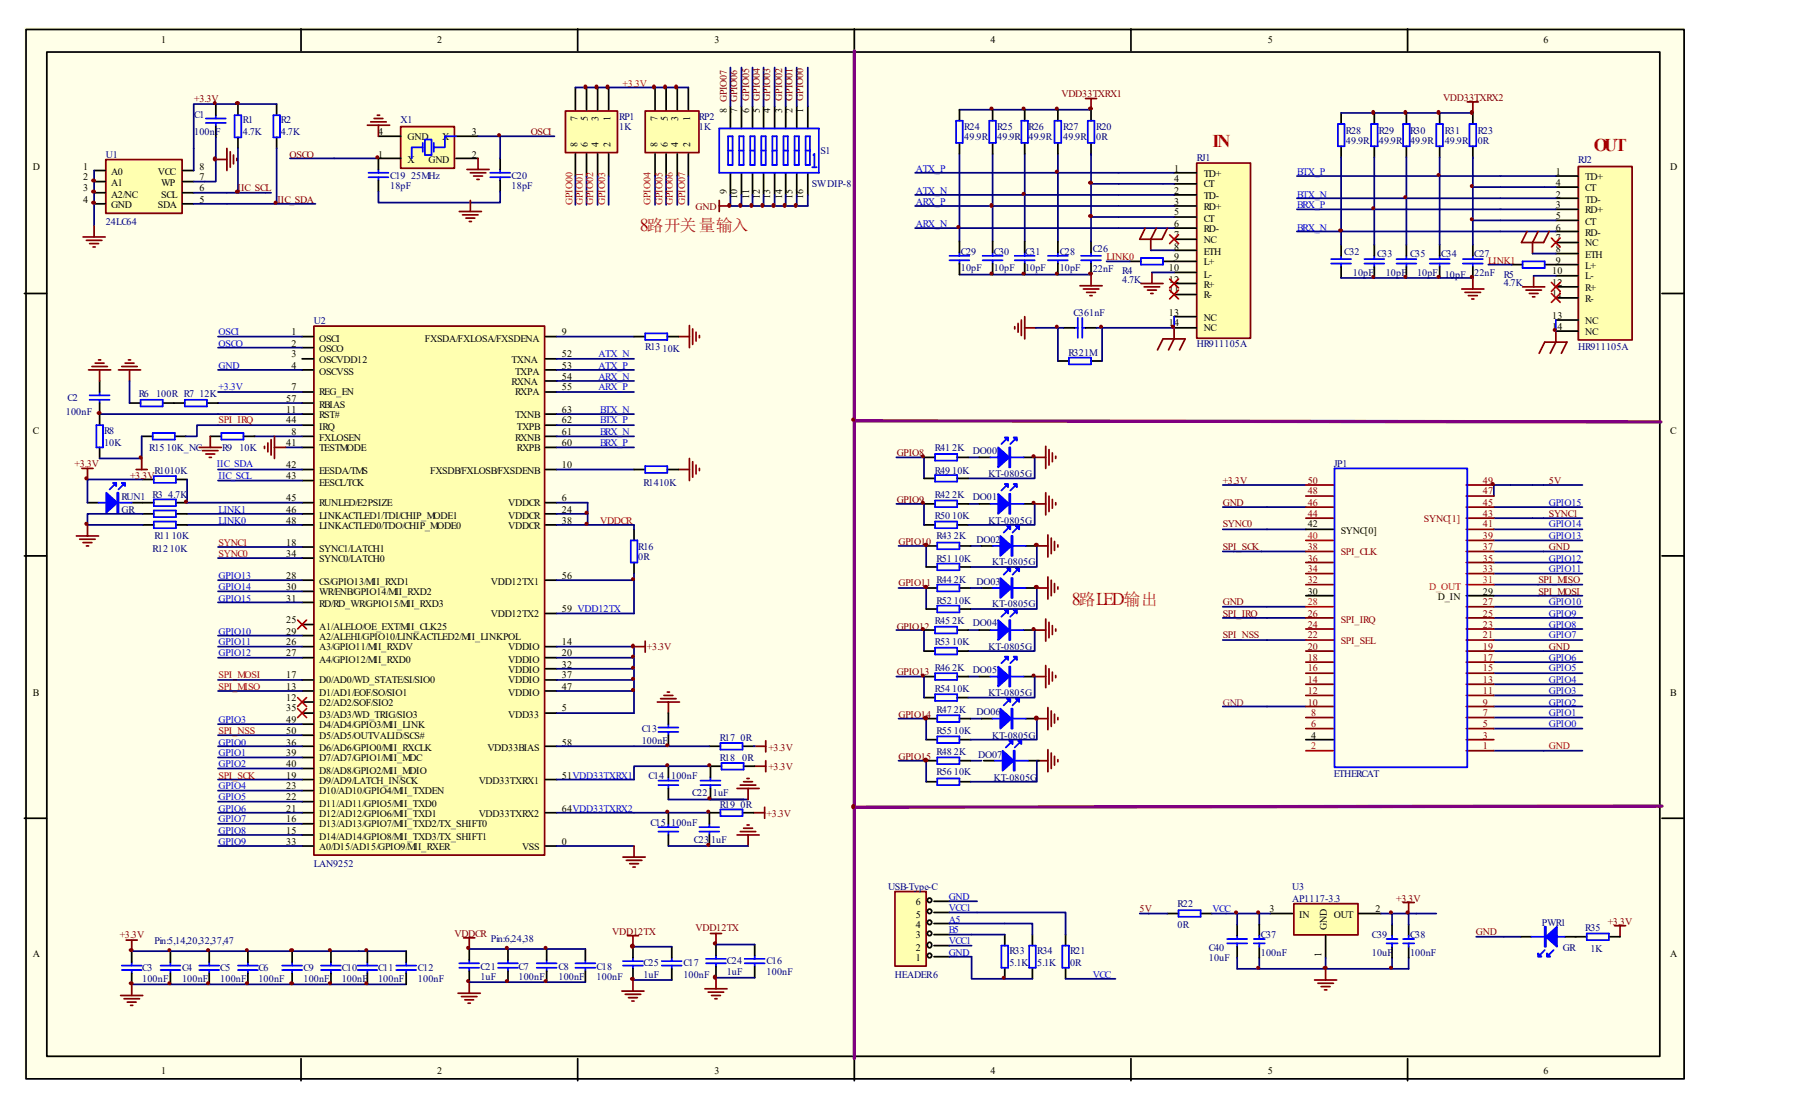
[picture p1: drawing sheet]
<svg xmlns="http://www.w3.org/2000/svg" width="130mm" height="80mm" viewBox="0 0 130 80" stroke-linecap="round" stroke-linejoin="round" font-family="sans-serif">
<defs><g id="words">
<g font-size="1.3" fill="#f00">
<text x="87.5" y="10.6">IN</text>
<text x="115" y="10.9">OUT</text>
<text x="46.2" y="16.6">8路开关量输入</text>
<text x="77.3" y="43.7">8路LED输出</text>
</g>
<g font-size=".7">
<text x="11.6" y="3.1">1</text>
<text x="31.5" y="3.1">2</text>
<text x="51.6" y="3.1">3</text>
<text x="71.4" y="3.1">4</text>
<text x="91.5" y="3.1">5</text>
<text x="111.4" y="3.1">6</text>
<text x="27.3" y="11.4">1</text>
<text x="27.3" y="9.8">4</text>
<text x="29.4" y="11.8">X</text>
<text x="29.4" y="10.1">GND</text>
<text x="30.9" y="11.8">GND</text>
<text x="31.9" y="10.1">X</text>
<text x="34" y="9.8">3</text>
<text x="34" y="11.4">2</text>
<text x="41.7" y="10.6" transform="rotate(-90 41.7 10.6)">8</text>
<text x="41.7" y="8.8" transform="rotate(-90 41.7 8.8)">7</text>
<text x="42.4" y="10.6" transform="rotate(-90 42.4 10.6)">6</text>
<text x="42.4" y="8.8" transform="rotate(-90 42.4 8.8)">5</text>
<text x="43.2" y="10.6" transform="rotate(-90 43.2 10.6)">4</text>
<text x="43.2" y="8.8" transform="rotate(-90 43.2 8.8)">3</text>
<text x="44" y="10.6" transform="rotate(-90 44 10.6)">2</text>
<text x="44" y="8.8" transform="rotate(-90 44 8.8)">1</text>
<text x="47.4" y="10.6" transform="rotate(-90 47.4 10.6)">8</text>
<text x="47.4" y="8.8" transform="rotate(-90 47.4 8.8)">7</text>
<text x="48.2" y="10.6" transform="rotate(-90 48.2 10.6)">6</text>
<text x="48.2" y="8.8" transform="rotate(-90 48.2 8.8)">5</text>
<text x="48.9" y="10.6" transform="rotate(-90 48.9 10.6)">4</text>
<text x="48.9" y="8.8" transform="rotate(-90 48.9 8.8)">3</text>
<text x="49.8" y="10.6" transform="rotate(-90 49.8 10.6)">2</text>
<text x="49.8" y="8.8" transform="rotate(-90 49.8 8.8)">1</text>
<text x="52.4" y="8.1" transform="rotate(-90 52.4 8.1)">8 GPIO07</text>
<text x="53.2" y="8.1" transform="rotate(-90 53.2 8.1)">7 GPIO06</text>
<text x="54.1" y="8.1" transform="rotate(-90 54.1 8.1)">6</text>
<text x="54.8" y="8.1" transform="rotate(-90 54.8 8.1)">5</text>
<text x="55.6" y="8.1" transform="rotate(-90 55.6 8.1)">4</text>
<text x="56.4" y="8.1" transform="rotate(-90 56.4 8.1)">3</text>
<text x="57.2" y="8.1" transform="rotate(-90 57.2 8.1)">2</text>
<text x="57.9" y="8.1" transform="rotate(-90 57.9 8.1)">1</text>
<text x="2.4" y="12.3">D</text>
<text x="6" y="12.3">1</text>
<text x="6" y="13">2</text>
<text x="6" y="13.8">3</text>
<text x="6" y="14.6">4</text>
<text x="8" y="12.6">A0</text>
<text x="8" y="13.4">A1</text>
<text x="8" y="14.3">A2/NC</text>
<text x="8" y="15">GND</text>
<text x="11.4" y="15">SDA</text>
<text x="11.4" y="12.6">VCC</text>
<text x="11.6" y="14.3">SCL</text>
<text x="11.6" y="13.4">WP</text>
<text x="14.4" y="14.6">5</text>
<text x="14.4" y="13.8">6</text>
<text x="14.4" y="13">7</text>
<text x="14.4" y="12.3">8</text>
<text x="52.4" y="14" transform="rotate(-90 52.4 14)">9</text>
<text x="53.2" y="14.4" transform="rotate(-90 53.2 14.4)">10</text>
<text x="54.1" y="14.4" transform="rotate(-90 54.1 14.4)">11</text>
<text x="54.8" y="14.4" transform="rotate(-90 54.8 14.4)">12</text>
<text x="55.6" y="14.4" transform="rotate(-90 55.6 14.4)">13</text>
<text x="56.4" y="14.4" transform="rotate(-90 56.4 14.4)">14</text>
<text x="57.2" y="14.4" transform="rotate(-90 57.2 14.4)">15</text>
<text x="57.9" y="14.4" transform="rotate(-90 57.9 14.4)">16</text>
<text x="84.7" y="12.4">1</text>
<text x="84.7" y="14">2</text>
<text x="84.7" y="14.8">3</text>
<text x="84.7" y="13.1">4</text>
<text x="84.7" y="15.5">5</text>
<text x="84.7" y="16.4">6</text>
<text x="84.7" y="17.1">7</text>
<text x="86.8" y="12.8">TD+</text>
<text x="86.8" y="14.4">TD-</text>
<text x="86.8" y="15.1">RD+</text>
<text x="86.8" y="13.5">CT</text>
<text x="86.8" y="16">CT</text>
<text x="86.8" y="16.8">RD-</text>
<text x="86.8" y="17.5">NC</text>
<text x="112.2" y="12.6">1</text>
<text x="112.2" y="14.3">2</text>
<text x="112.2" y="15">3</text>
<text x="112.2" y="13.4">4</text>
<text x="112.2" y="15.8">5</text>
<text x="112.2" y="16.6">6</text>
<text x="112.2" y="17.4">7</text>
<text x="114.4" y="13">TD+</text>
<text x="114.4" y="14.6">TD-</text>
<text x="114.4" y="15.4">RD+</text>
<text x="114.4" y="13.8">CT</text>
<text x="114.4" y="16.3">CT</text>
<text x="114.4" y="17">RD-</text>
<text x="114.4" y="17.8">NC</text>
<text x="120.5" y="12.3">D</text>
<text x="84.3" y="19.5">10</text>
<text x="84.3" y="21.1">11</text>
<text x="84.3" y="20.4">12</text>
<text x="84.3" y="22.8">13</text>
<text x="84.3" y="23.5">14</text>
<text x="84.7" y="18">8</text>
<text x="84.7" y="18.8">9</text>
<text x="86.8" y="18.4">ETH</text>
<text x="86.8" y="19.1">L+</text>
<text x="86.8" y="20">L-</text>
<text x="86.8" y="21.5">R-</text>
<text x="86.8" y="20.8">R+</text>
<text x="86.8" y="23.1">NC</text>
<text x="86.8" y="23.9">NC</text>
<text x="112" y="19.8">10</text>
<text x="112" y="21.4">11</text>
<text x="112" y="20.6">12</text>
<text x="112" y="23">13</text>
<text x="112" y="23.8">14</text>
<text x="112.2" y="18.1">8</text>
<text x="112.2" y="19">9</text>
<text x="114.4" y="18.6">ETH</text>
<text x="114.4" y="19.4">L+</text>
<text x="114.4" y="20.1">L-</text>
<text x="114.4" y="21.8">R-</text>
<text x="114.4" y="21">R+</text>
<text x="114.4" y="23.4">NC</text>
<text x="20.6" y="29.8">11</text>
<text x="20.6" y="29">57</text>
<text x="21" y="24.1">1</text>
<text x="21" y="25">2</text>
<text x="21" y="25.8">3</text>
<text x="21" y="26.7">4</text>
<text x="21" y="28.2">7</text>
<text x="23" y="24.6">OSCI</text>
<text x="23" y="25.4">OSCO</text>
<text x="23" y="26.2">OSCVDD12</text>
<text x="23" y="27">OSCVSS</text>
<text x="23" y="28.5">REG_EN</text>
<text x="23" y="29.4">RBIAS</text>
<text x="30.7" y="24.6">FXSDA/FXLOSA/FXSDENA</text>
<text x="36.9" y="26.2">TXNA</text>
<text x="36.9" y="27.8">RXNA</text>
<text x="37.2" y="27">TXPA</text>
<text x="37.2" y="28.5">RXPA</text>
<text x="40.5" y="24.1">9</text>
<text x="40.5" y="25.8">52</text>
<text x="40.5" y="26.7">53</text>
<text x="40.5" y="27.4">54</text>
<text x="40.5" y="28.2">55</text>
<text x="40.5" y="29.8">63</text>
<text x="114.4" y="24.1">NC</text>
<text x="2.4" y="31.3">C</text>
<text x="20.6" y="32.2">41</text>
<text x="20.6" y="33.8">42</text>
<text x="20.6" y="34.5">43</text>
<text x="20.6" y="30.5">44</text>
<text x="21" y="31.4">8</text>
<text x="23" y="31.8">FXLOSEN</text>
<text x="23" y="30.2">RST#</text>
<text x="23" y="32.5">TESTMODE</text>
<text x="23" y="34.2">EESDA/TMS</text>
<text x="23" y="35">EESCL/TCK</text>
<text x="23" y="31">IRQ</text>
<text x="31" y="34.2">FXSDB/FXLOSB/FXSDENB</text>
<text x="37.2" y="31.8">RXNB</text>
<text x="37.2" y="30.2">TXNB</text>
<text x="37.3" y="32.5">RXPB</text>
<text x="37.3" y="31">TXPB</text>
<text x="40.5" y="33.8">10</text>
<text x="40.5" y="32.2">60</text>
<text x="40.5" y="31.4">61</text>
<text x="40.5" y="30.5">62</text>
<text x="120.5" y="31.3">C</text>
<text x="20.6" y="39.4">18</text>
<text x="20.6" y="41.8">28</text>
<text x="20.6" y="40.2">34</text>
<text x="20.6" y="36.2">45</text>
<text x="20.6" y="37">46</text>
<text x="20.6" y="37.8">48</text>
<text x="23" y="39.8">SYNC1/LATCH1</text>
<text x="23" y="40.5">SYNC0/LATCH0</text>
<text x="23" y="36.5">RUNLED/E2PSIZE</text>
<text x="23" y="37.4">LINKACTLED1/TDI/CHIP_MODE1</text>
<text x="23" y="38.2">LINKACTLED0/TDO/CHIP_MODE0</text>
<text x="36.7" y="36.5">VDDCR</text>
<text x="36.7" y="37.4">VDDCR</text>
<text x="36.7" y="38.2">VDDCR</text>
<text x="40.5" y="36.2">6</text>
<text x="40.5" y="37">24</text>
<text x="40.5" y="37.8">38</text>
<text x="40.5" y="41.8">56</text>
<text x="94.3" y="38">42</text>
<text x="96.7" y="38.5">SYNC[0]</text>
<text x="20.6" y="44.9">25</text>
<text x="20.6" y="46.5">26</text>
<text x="20.6" y="47.3">27</text>
<text x="20.6" y="45.8">29</text>
<text x="20.6" y="42.5">30</text>
<text x="20.6" y="43.4">31</text>
<text x="23" y="45.4">A1/ALELO/OE_EXT/MII_CLK25</text>
<text x="23" y="46.9">A3/GPIO11/MII_RXDV</text>
<text x="23" y="47.8">A4/GPIO12/MII_RXD0</text>
<text x="23" y="42.2">CS/GPIO13/MII_RXD1</text>
<text x="23" y="46.2">A2/ALEHI/GPIO10/LINKACTLED2/MII_LINKPOL</text>
<text x="23" y="42.9">WR/ENB/GPIO14/MII_RXD2</text>
<text x="23" y="43.8">RD/RD_WR/GPIO15/MII_RXD3</text>
<text x="35.4" y="42.2">VDD12TX1</text>
<text x="35.4" y="44.5">VDD12TX2</text>
<text x="36.7" y="46.9">VDDIO</text>
<text x="36.7" y="47.8">VDDIO</text>
<text x="40.5" y="46.5">14</text>
<text x="40.5" y="47.3">20</text>
<text x="40.5" y="44.2">59 VDD12TX</text>
<text x="94.3" y="42.9">30</text>
<text x="103.7" y="43.3">D_IN</text>
<text x="107" y="42.9">29</text>
<text x="2.4" y="50.2">B</text>
<text x="20.6" y="50.5">12</text>
<text x="20.6" y="49.8">13</text>
<text x="20.6" y="48.9">17</text>
<text x="20.6" y="51.3">35</text>
<text x="20.6" y="53.8">36</text>
<text x="20.6" y="52.2">49</text>
<text x="20.6" y="52.9">50</text>
<text x="23" y="50.9">D2/AD2/SOF/SIO2</text>
<text x="23" y="50.2">D1/AD1/EOF/SO/SIO1</text>
<text x="23" y="49.3">D0/AD0/WD_STATE/SI/SIO0</text>
<text x="23" y="51.8">D3/AD3/WD_TRIG/SIO3</text>
<text x="23" y="52.6">D4/AD4/GPIO3/MII_LINK</text>
<text x="23" y="53.3">D5/AD5/OUTVALID/SCS#</text>
<text x="36.7" y="51.8">VDD33</text>
<text x="36.7" y="48.5">VDDIO</text>
<text x="36.7" y="49.3">VDDIO</text>
<text x="36.7" y="50.2">VDDIO</text>
<text x="40.5" y="51.3">5</text>
<text x="40.5" y="48.2">32</text>
<text x="40.5" y="48.9">37</text>
<text x="40.5" y="49.8">47</text>
<text x="40.5" y="53.8">58</text>
<text x="94.6" y="53.3">4</text>
<text x="120.5" y="50.2">B</text>
<text x="20.6" y="59.3">16</text>
<text x="20.6" y="56.2">19</text>
<text x="20.6" y="58.6">21</text>
<text x="20.6" y="57.7">22</text>
<text x="20.6" y="56.9">23</text>
<text x="20.6" y="54.6">39</text>
<text x="20.6" y="55.3">40</text>
<text x="23" y="59.7">D13/AD13/GPIO7/MII_TXD2/TX_SHIFT0</text>
<text x="23" y="56.6">D9/AD9/LATCH_IN/SCK</text>
<text x="23" y="58.9">D12/AD12/GPIO6/MII_TXD1</text>
<text x="23" y="58.2">D11/AD11/GPIO5/MII_TXD0</text>
<text x="23" y="57.3">D10/AD10/GPIO4/MII_TXDEN</text>
<text x="23" y="54.2">D6/AD6/GPIO0/MII_RXCLK</text>
<text x="23" y="54.9">D7/AD7/GPIO1/MII_MDC</text>
<text x="23" y="55.8">D8/AD8/GPIO2/MII_MDIO</text>
<text x="34.5" y="56.6">VDD33TXRX1</text>
<text x="34.5" y="58.9">VDD33TXRX2</text>
<text x="35.2" y="54.2">VDD33BIAS</text>
<text x="40.5" y="56.2">51VDD33TXRX1</text>
<text x="40.5" y="58.6">64VDD33TXRX2</text>
<text x="20.6" y="60.2">15</text>
<text x="20.6" y="60.9">33</text>
<text x="23" y="60.6">D14/AD14/GPIO8/MII_TXD3/TX_SHIFT1</text>
<text x="23" y="61.3">A0/D15/AD15/GPIO9/MII_RXER</text>
<text x="37.7" y="61.3">VSS</text>
<text x="40.5" y="60.9">0</text>
<text x="66.1" y="65.3">6</text>
<text x="91.6" y="65.8">3</text>
<text x="99.2" y="65.8">2</text>
<text x="2.4" y="69.1">A</text>
<text x="66.1" y="69.3">1</text>
<text x="66.1" y="68.6">2</text>
<text x="66.1" y="67.7">3</text>
<text x="66.1" y="66.9">4</text>
<text x="66.1" y="66.2">5</text>
<text x="93.7" y="66.2">IN</text>
<text x="95.3" y="69.1" transform="rotate(-90 95.3 69.1)">1</text>
<text x="95.7" y="67.1" transform="rotate(-90 95.7 67.1)">GND</text>
<text x="96.2" y="66.2">OUT</text>
<text x="120.5" y="69.1">A</text>
<text x="11.6" y="77.5">1</text>
<text x="31.5" y="77.5">2</text>
<text x="51.6" y="77.5">3</text>
<text x="71.4" y="77.5">4</text>
<text x="91.5" y="77.5">5</text>
<text x="111.4" y="77.5">6</text>
</g>
<g font-size=".7" fill="#000080">
<text x="7.6" y="11.4">U1</text>
<text x="14" y="8.5">C1</text>
<text x="14" y="9.8">100nF</text>
<text x="17.5" y="8.9">R1</text>
<text x="17.5" y="9.8">4.7K</text>
<text x="20.3" y="8.9">R2</text>
<text x="20.3" y="9.8">4.7K</text>
<text x="28.9" y="8.9">X1</text>
<text x="44.7" y="8.6">RP1</text>
<text x="44.7" y="9.4">1K</text>
<text x="50.4" y="8.6">RP2</text>
<text x="50.4" y="9.4">1K</text>
<text x="59.2" y="11.1">S1</text>
<text x="69.6" y="9.4">R24</text>
<text x="69.6" y="10.1">49.9R</text>
<text x="71.9" y="9.4">R25</text>
<text x="71.9" y="10.1">49.9R</text>
<text x="74.2" y="9.4">R26</text>
<text x="74.2" y="10.1">49.9R</text>
<text x="76.7" y="9.4">R27</text>
<text x="76.7" y="10.1">49.9R</text>
<text x="79.1" y="9.4">R20</text>
<text x="79.1" y="10.1">0R</text>
<text x="86.3" y="11.6">RJ1</text>
<text x="97.1" y="9.6">R28</text>
<text x="97.1" y="10.4">49.9R</text>
<text x="99.5" y="9.6">R29</text>
<text x="99.5" y="10.4">49.9R</text>
<text x="101.7" y="9.6">R30</text>
<text x="101.7" y="10.4">49.9R</text>
<text x="104.2" y="9.6">R31</text>
<text x="104.2" y="10.4">49.9R</text>
<text x="106.6" y="9.6">R23</text>
<text x="106.6" y="10.4">0R</text>
<text x="113.9" y="11.8">RJ2</text>
<text x="7.6" y="16.3">24LC64</text>
<text x="28.2" y="12.9">C19</text>
<text x="28.2" y="13.6">18pF</text>
<text x="29.7" y="12.9">25MHz</text>
<text x="36.9" y="12.9">C20</text>
<text x="36.9" y="13.6">18pF</text>
<text x="58.6" y="13.5">SWDIP-8</text>
<text x="22.6" y="23.4">U2</text>
<text x="69.3" y="18.4">C29</text>
<text x="69.3" y="19.5">10pF</text>
<text x="71.7" y="18.4">C30</text>
<text x="71.7" y="19.5">10pF</text>
<text x="73.9" y="18.4">C31</text>
<text x="73.9" y="19.5">10pF</text>
<text x="76.5" y="18.4">C28</text>
<text x="76.5" y="19.5">10pF</text>
<text x="77.5" y="22.8">C361nF</text>
<text x="78.8" y="18.1">C26</text>
<text x="78.8" y="19.6">22nF</text>
<text x="81" y="19.8">R4</text>
<text x="81" y="20.4">4.7K</text>
<text x="97" y="18.4">C32</text>
<text x="97.6" y="19.9">10pF</text>
<text x="99.3" y="18.5">C33</text>
<text x="100" y="19.9">10pF</text>
<text x="101.7" y="18.5">C35</text>
<text x="102.2" y="19.9">10pF 10pF</text>
<text x="104" y="18.5">C34</text>
<text x="106.4" y="18.5">C27</text>
<text x="106.4" y="19.9">22nF</text>
<text x="108.5" y="20">R5</text>
<text x="108.5" y="20.6">4.7K</text>
<text x="4.8" y="29.9">100nF</text>
<text x="4.9" y="28.9">C2</text>
<text x="10" y="28.7">R6</text>
<text x="11.3" y="28.7">100R R7</text>
<text x="14.4" y="28.7">12K</text>
<text x="46.5" y="25.3">R13</text>
<text x="47.8" y="25.4">10K</text>
<text x="77.1" y="25.7">R321M</text>
<text x="86.3" y="25">HR911105A</text>
<text x="113.9" y="25.3">HR911105A</text>
<text x="7.5" y="31.3">R8</text>
<text x="7.5" y="32.2">10K</text>
<text x="10.8" y="32.5">R15</text>
<text x="11" y="35.9">R3</text>
<text x="11.1" y="34.2">R1010K</text>
<text x="12" y="32.5">10K_NC</text>
<text x="12.1" y="35.9">4.7K</text>
<text x="16" y="32.5">R9</text>
<text x="17.3" y="32.5">10K</text>
<text x="46.4" y="35">R1410K</text>
<text x="67.4" y="32.5">R41</text>
<text x="67.4" y="34.2">R49</text>
<text x="67.4" y="35.9">R42</text>
<text x="68.7" y="32.5">2K</text>
<text x="68.7" y="34.2">10K</text>
<text x="68.7" y="35.9">2K</text>
<text x="70.2" y="32.8">DO00</text>
<text x="71.3" y="34.4">KT-0805G</text>
<text x="96.2" y="33.7">JP1</text>
<text x="8.8" y="36">RUN1</text>
<text x="8.8" y="37">GR</text>
<text x="11" y="39.8">R12</text>
<text x="11.1" y="38.9">R11</text>
<text x="12.3" y="39.8">10K</text>
<text x="12.4" y="38.9">10K</text>
<text x="46" y="39.7">R16</text>
<text x="46" y="40.4">0R</text>
<text x="67.4" y="37.4">R50</text>
<text x="67.6" y="38.9">R43</text>
<text x="67.6" y="40.5">R51</text>
<text x="68.7" y="37.4">10K</text>
<text x="68.8" y="38.9">2K</text>
<text x="68.8" y="40.5">10K</text>
<text x="70.2" y="36">DO01</text>
<text x="70.4" y="39.2">DO02</text>
<text x="71.3" y="37.8">KT-0805G</text>
<text x="71.6" y="40.8">KT-0805G</text>
<text x="67.4" y="45">R45</text>
<text x="67.4" y="46.5">R53</text>
<text x="67.6" y="43.5">R52</text>
<text x="67.6" y="42">R44</text>
<text x="68.7" y="45">2K</text>
<text x="68.7" y="46.5">10K</text>
<text x="68.8" y="43.5">10K</text>
<text x="68.8" y="42">2K</text>
<text x="70.2" y="45.2">DO04</text>
<text x="70.4" y="42.2">DO03</text>
<text x="71.3" y="46.9">KT-0805G</text>
<text x="71.6" y="43.8">KT-0805G</text>
<text x="46.3" y="52.8">C13</text>
<text x="46.3" y="53.7">100nF</text>
<text x="51.9" y="53.4">R17</text>
<text x="53.4" y="53.4">0R</text>
<text x="67.4" y="48.4">R46</text>
<text x="67.4" y="49.9">R54</text>
<text x="67.6" y="51.4">R47</text>
<text x="67.6" y="52.9">R55</text>
<text x="68.7" y="48.4">2K</text>
<text x="68.7" y="49.9">10K</text>
<text x="68.8" y="51.4">2K</text>
<text x="68.8" y="52.9">10K</text>
<text x="70.2" y="48.5">DO05</text>
<text x="70.4" y="51.6">DO06</text>
<text x="71.3" y="50.2">KT-0805G</text>
<text x="71.6" y="53.3">KT-0805G</text>
<text x="46.8" y="56.2">C14</text>
<text x="46.9" y="59.6">C15</text>
<text x="48.4" y="56.2">100nF</text>
<text x="48.4" y="59.6">100nF</text>
<text x="49.9" y="57.4">C22</text>
<text x="51.4" y="57.4">1uF</text>
<text x="51.9" y="54.9">R18</text>
<text x="51.9" y="58.3">R19</text>
<text x="53.4" y="58.3">0R</text>
<text x="53.6" y="54.9">0R</text>
<text x="67.6" y="54.4">R48</text>
<text x="67.6" y="55.9">R56</text>
<text x="68.8" y="54.4">2K</text>
<text x="68.8" y="55.9">10K</text>
<text x="70.6" y="54.7">DO07</text>
<text x="71.7" y="56.3">KT-0805G</text>
<text x="96.2" y="56.1">ETHERCAT</text>
<text x="22.6" y="62.6">LAN9252</text>
<text x="50" y="60.8">C23</text>
<text x="51.3" y="60.8">1uF</text>
<text x="64.1" y="64.2">USB-Type-C</text>
<text x="85" y="65.4">R22</text>
<text x="93.2" y="64.2">U3</text>
<text x="93.2" y="65.1">AP1117-3.3</text>
<text x="10.3" y="70.1">C3</text>
<text x="10.3" y="70.8">100nF</text>
<text x="11.1" y="68.1">Pin:5,14,20,32,37,47</text>
<text x="13.1" y="70.1">C4</text>
<text x="13.1" y="70.8">100nF</text>
<text x="15.9" y="70.1">C5</text>
<text x="15.9" y="70.8">100nF</text>
<text x="18.6" y="70.1">C6</text>
<text x="18.6" y="70.8">100nF</text>
<text x="21.9" y="70.1">C9</text>
<text x="21.9" y="70.8">100nF</text>
<text x="24.6" y="70.1">C10</text>
<text x="24.6" y="70.8">100nF</text>
<text x="27.3" y="70.1">C11</text>
<text x="27.3" y="70.8">100nF</text>
<text x="30.2" y="70.1">C12</text>
<text x="30.2" y="70.8">100nF</text>
<text x="34.7" y="69.9">C21</text>
<text x="34.7" y="70.7">1uF</text>
<text x="35.4" y="67.9">Pin:6,24,38</text>
<text x="37.4" y="69.9">C7</text>
<text x="37.4" y="70.7">100nF</text>
<text x="40.3" y="69.9">C8</text>
<text x="40.3" y="70.7">100nF</text>
<text x="43" y="69.9">C18</text>
<text x="43" y="70.7">100nF</text>
<text x="46.4" y="69.7">C25</text>
<text x="46.4" y="70.6">1uF</text>
<text x="49.3" y="69.7">C17</text>
<text x="49.3" y="70.6">100nF</text>
<text x="52.4" y="69.6">C24</text>
<text x="52.4" y="70.3">1uF</text>
<text x="55.3" y="69.6">C16</text>
<text x="55.3" y="70.3">100nF</text>
<text x="64.6" y="70.6">HEADER6</text>
<text x="72.8" y="68.8">R33</text>
<text x="72.8" y="69.7">5.1K</text>
<text x="74.8" y="68.8">R34</text>
<text x="74.8" y="69.7">5.1K</text>
<text x="77.2" y="68.8">R21</text>
<text x="77.2" y="69.7">0R</text>
<text x="85" y="66.9">0R</text>
<text x="87.2" y="68.6">C40</text>
<text x="87.2" y="69.3">10uF</text>
<text x="91" y="67.7">C37</text>
<text x="91" y="68.9">100nF</text>
<text x="99" y="67.7">C39</text>
<text x="99" y="68.9">10uF</text>
<text x="101.7" y="67.7">C38</text>
<text x="101.7" y="68.9">100nF</text>
<text x="111.2" y="66.8">PWR1</text>
<text x="112.7" y="68.6">GR</text>
<text x="114.4" y="67.2">R35</text>
<text x="114.7" y="68.7">1K</text>
</g>
<g font-size=".7" fill="#800000">
<text x="14" y="7.4">+3.3V</text>
<text x="20.9" y="11.4">OSCO</text>
<text x="38.3" y="9.8">OSCI</text>
<text x="54.1" y="7.3" transform="rotate(-90 54.1 7.3)">GPIO05</text>
<text x="54.8" y="7.3" transform="rotate(-90 54.8 7.3)">GPIO04</text>
<text x="55.6" y="7.3" transform="rotate(-90 55.6 7.3)">GPIO03</text>
<text x="56.4" y="7.3" transform="rotate(-90 56.4 7.3)">GPIO02</text>
<text x="57.2" y="7.3" transform="rotate(-90 57.2 7.3)">GPIO01</text>
<text x="57.9" y="7.3" transform="rotate(-90 57.9 7.3)">GPIO00</text>
<text x="76.6" y="7">VDD33TXRX1</text>
<text x="104.1" y="7.3">VDD33TXRX2</text>
<text x="17.1" y="13.8">IIC_SCL</text>
<text x="20" y="14.6">IIC_SDA</text>
<text x="50.2" y="15.1">GND</text>
<text x="5.4" y="33.7">+3.3V</text>
<text x="9.4" y="34.5">+3.3V</text>
<text x="64.7" y="32.9">GPIO8</text>
<text x="88.2" y="34.9">+3.3V</text>
<text x="111.7" y="34.9">5V</text>
<text x="64.7" y="36.3">GPIO9</text>
<text x="64.8" y="39.3">GPIO10</text>
<text x="88.2" y="38">SYNC0</text>
<text x="88.2" y="39.7">SPI_SCK</text>
<text x="88.2" y="36.5">GND</text>
<text x="111.7" y="37.3">SYNC1</text>
<text x="111.7" y="39.7">GND</text>
<text x="46.7" y="46.9">+3.3V</text>
<text x="64.7" y="45.4">GPIO12</text>
<text x="64.8" y="42.3">GPIO11</text>
<text x="88.2" y="44.5">SPI_IRQ</text>
<text x="88.2" y="46">SPI_NSS</text>
<text x="88.2" y="43.7">GND</text>
<text x="111" y="42">SPI_MISO</text>
<text x="111" y="42.9">SPI_MOSI</text>
<text x="111.7" y="46.9">GND</text>
<text x="64.7" y="48.7">GPIO13</text>
<text x="64.8" y="51.8">GPIO14</text>
<text x="55.3" y="58.9">+3.3V</text>
<text x="55.4" y="54.2">+3.3V</text>
<text x="55.4" y="55.6">+3.3V</text>
<text x="64.8" y="54.8">GPIO15</text>
<text x="82.2" y="65.8">5V</text>
<text x="100.7" y="65.1">+3.3V</text>
<text x="8.6" y="67.7">+3.3V</text>
<text x="32.8" y="67.6">VDDCR</text>
<text x="44.2" y="67.4">VDD12TX</text>
<text x="50.2" y="67.2">VDD12TX</text>
<text x="106.5" y="67.4">GND</text>
<text x="116" y="66.7">+3.3V</text>
</g>
<g font-size=".7" fill="#f00">
<text x="44.9" y="6.3">+3.3V</text>
<text x="41.3" y="14.8" transform="rotate(-90 41.3 14.8)">GPIO00</text>
<text x="42" y="14.8" transform="rotate(-90 42 14.8)">GPIO01</text>
<text x="42.8" y="14.8" transform="rotate(-90 42.8 14.8)">GPIO02</text>
<text x="43.7" y="14.8" transform="rotate(-90 43.7 14.8)">GPIO03</text>
<text x="46.9" y="14.8" transform="rotate(-90 46.9 14.8)">GPIO04</text>
<text x="47.8" y="14.8" transform="rotate(-90 47.8 14.8)">GPIO05</text>
<text x="48.5" y="14.8" transform="rotate(-90 48.5 14.8)">GPIO06</text>
<text x="49.4" y="14.8" transform="rotate(-90 49.4 14.8)">GPIO07</text>
<text x="94.3" y="38.9">40</text>
<text x="94.3" y="43.7">28</text>
<text x="103.1" y="42.5">D_OUT</text>
<text x="107" y="42">31</text>
<text x="94.6" y="54.1">2</text>
</g>
<g font-size=".7" fill="#00f">
<text x="66.1" y="14.8">ARX_P</text>
<text x="66.1" y="16.4">ARX_N</text>
<text x="66.1" y="14">ATX_N</text>
<text x="66.1" y="12.4">ATX_P</text>
<text x="93.6" y="12.6">BTX_P</text>
<text x="93.6" y="14.3">BTX_N</text>
<text x="93.6" y="16.6">BRX_N</text>
<text x="93.6" y="15">BRX_P</text>
<text x="15.8" y="24.1">OSCI</text>
<text x="15.8" y="25">OSCO</text>
<text x="15.8" y="26.7">GND</text>
<text x="15.8" y="28.2">+3.3V</text>
<text x="43.2" y="25.8">ATX_N</text>
<text x="43.2" y="28.2">ARX_P</text>
<text x="43.2" y="26.7">ATX_P</text>
<text x="43.2" y="27.4">ARX_N</text>
<text x="43.3" y="29.8">BTX_N</text>
<text x="15.6" y="33.7">IIC_SDA</text>
<text x="15.8" y="34.5">IIC_SCL</text>
<text x="43.3" y="30.5">BTX_P</text>
<text x="43.3" y="31.4">BRX_N</text>
<text x="43.3" y="32.2">BRX_P</text>
<text x="15.8" y="37.8">LINK0</text>
<text x="15.8" y="37">LINK1</text>
<text x="15.8" y="41.8">GPIO13</text>
<text x="111.7" y="41.3">GPIO11</text>
<text x="111.7" y="40.5">GPIO12</text>
<text x="111.7" y="38.9">GPIO13</text>
<text x="111.7" y="38">GPIO14</text>
<text x="111.7" y="36.5">GPIO15</text>
<text x="15.8" y="42.5">GPIO14</text>
<text x="15.8" y="43.4">GPIO15</text>
<text x="15.8" y="45.8">GPIO10</text>
<text x="15.8" y="46.5">GPIO11</text>
<text x="15.8" y="47.3">GPIO12</text>
<text x="111.7" y="47.7">GPIO6</text>
<text x="111.7" y="46">GPIO7</text>
<text x="111.7" y="45.3">GPIO8</text>
<text x="111.7" y="44.5">GPIO9</text>
<text x="111.7" y="43.7">GPIO10</text>
<text x="15.8" y="52.2">GPIO3</text>
<text x="15.8" y="53.8">GPIO0</text>
<text x="111.7" y="52.4">GPIO0</text>
<text x="111.7" y="51.7">GPIO1</text>
<text x="111.7" y="50.9">GPIO2</text>
<text x="111.7" y="50">GPIO3</text>
<text x="111.7" y="49.3">GPIO4</text>
<text x="111.7" y="48.4">GPIO5</text>
<text x="15.8" y="54.6">GPIO1</text>
<text x="15.8" y="55.3">GPIO2</text>
<text x="15.8" y="56.9">GPIO4</text>
<text x="15.8" y="57.7">GPIO5</text>
<text x="15.8" y="58.6">GPIO6</text>
<text x="15.8" y="59.3">GPIO7</text>
<text x="15.8" y="60.2">GPIO8</text>
<text x="15.8" y="60.9">GPIO9</text>
<text x="68.4" y="65.7">VCC1</text>
<text x="68.4" y="64.9">GND</text>
<text x="87.5" y="65.8">VCC</text>
<text x="68.4" y="68.9">GND</text>
<text x="68.4" y="68.1">VCC1</text>
<text x="68.4" y="67.3">B5</text>
<text x="68.4" y="66.6">A5</text>
<text x="78.8" y="70.6">VCC</text>
</g>
<g font-size=".7" fill="#bf0000">
<text x="79.8" y="18.8">LINK0</text>
<text x="107.4" y="19">LINK1</text>
<text x="15.8" y="30.5">SPI_IRQ</text>
<text x="15.8" y="40.2">SYNC0</text>
<text x="15.8" y="39.4">SYNC1</text>
<text x="43.3" y="37.8">VDDCR</text>
<text x="15.8" y="48.9">SPI_MOSI</text>
<text x="15.8" y="49.8">SPI_MISO</text>
<text x="15.8" y="52.9">SPI_NSS</text>
<text x="15.8" y="56.2">SPI_SCK</text>
<text x="111.7" y="54.1">GND</text>
</g>
<g font-size=".7" fill="#800">
<text x="94.3" y="34.9">50</text>
<text x="94.3" y="35.7">48</text>
<text x="107" y="35.7">47</text>
<text x="107" y="34.9">49</text>
<text x="94.3" y="36.5">46</text>
<text x="94.3" y="37.3">44</text>
<text x="94.3" y="39.7">38</text>
<text x="94.3" y="40.5">36</text>
<text x="94.3" y="41.3">34</text>
<text x="96.7" y="40">SPI_CLK</text>
<text x="102.7" y="37.7">SYNC[1]</text>
<text x="107" y="41.3">33</text>
<text x="107" y="40.5">35</text>
<text x="107" y="39.7">37</text>
<text x="107" y="38.9">39</text>
<text x="107" y="38">41</text>
<text x="107" y="37.3">43</text>
<text x="107" y="36.5">45</text>
<text x="94.3" y="42">32</text>
<text x="94.3" y="44.5">26</text>
<text x="94.3" y="45.3">24</text>
<text x="94.3" y="46">22</text>
<text x="94.3" y="46.9">20</text>
<text x="94.3" y="47.7">18</text>
<text x="96.7" y="44.9">SPI_IRQ</text>
<text x="96.7" y="46.4">SPI_SEL</text>
<text x="107" y="47.7">17</text>
<text x="107" y="46.9">19</text>
<text x="107" y="46">21</text>
<text x="107" y="45.3">23</text>
<text x="107" y="44.5">25</text>
<text x="107" y="43.7">27</text>
<text x="94.3" y="48.4">16</text>
<text x="94.3" y="49.3">14</text>
<text x="94.3" y="50">12</text>
<text x="94.3" y="50.9">10</text>
<text x="94.6" y="51.7">8</text>
<text x="94.6" y="52.4">6</text>
<text x="107" y="53.3">3</text>
<text x="107" y="52.4">5</text>
<text x="107" y="51.7">7</text>
<text x="107" y="50.9">9</text>
<text x="107" y="50">11</text>
<text x="107" y="49.3">13</text>
<text x="107" y="48.4">15</text>
<text x="107" y="54.1">1</text>
</g>
<text font-size=".7" fill="#a1006a" x="88.2" y="50.9">GND</text>
</g></defs>
<path d="M1.8 2h119.7v75.8h-119.7z" fill-rule="evenodd" fill="#ffffe8"/>
<g fill="none" stroke="#000" stroke-width=".13">
<path d="M1.9 2.1h119.6v75.7h-119.6zM3.4 3.8h116.3v72.4h-116.3zM21.7 2.1v1.6M41.7 2.1v1.6M61.6 2.1v1.6M81.6 2.1v1.6M101.5 2.1v1.6M1.8 21.2h1.6M119.9 21.2h1.6M1.8 59h1.6M1.8 40.1h1.6M119.9 59h1.6"/>
<path d="M119.9 40.1h1.6M21.7 76.4v1.6M41.7 76.4v1.6M61.6 76.4v1.6M81.6 76.4v1.6M101.5 76.4v1.6"/>
</g>
<path d="M22.6 23.5h16.7v38.2h-16.7z" fill-rule="evenodd" fill="#ffffb0"/>
<path d="M22.6 23.5h16.7v38.2h-16.7z" fill="none" stroke="#800000" stroke-width=".13"/>
<g fill="none" stroke="#000" stroke-width=".13">
<path d="M21.8 24.3h.8M21.8 25.1h.8M21.8 25.9h.8M21.8 26.7h.8M21.8 36.3h.8M21.8 28.3h.8M21.8 31.5h.8M21.8 33.9h.8M21.8 29.9h.8M21.8 39.5h.8M21.8 37.1h.8M21.8 37.9h.8"/>
<path d="M21.8 32.3h.8M21.8 34.7h.8M21.8 30.7h.8M21.8 29.1h.8M39.4 24.3h.8M39.4 25.9h.8M39.4 26.7h.8M39.4 36.3h.8M39.4 28.3h.8M39.4 31.5h.8M39.4 33.9h.8M39.4 29.9h.8"/>
<path d="M39.4 37.1h.8M39.4 37.9h.8M39.4 32.3h.8M39.4 30.7h.8M39.4 27.5h.8M21.8 51.4h.8M21.8 50.6h.8M21.8 49.8h.8M21.8 46.6h.8M21.8 59.4h.8M21.8 49h.8M21.8 56.2h.8"/>
<path d="M21.8 47.4h.8M21.8 58.6h.8M21.8 57.8h.8M21.8 57h.8M21.8 45.1h.8M21.8 41.9h.8M21.8 45.8h.8M21.8 42.7h.8M21.8 43.5h.8M21.8 40.3h.8M21.8 53.8h.8M21.8 54.6h.8"/>
<path d="M21.8 55.4h.8M21.8 52.2h.8M21.8 53h.8M39.4 51.4h.8M39.4 49.8h.8M39.4 46.6h.8M39.4 49h.8M39.4 56.2h.8M39.4 47.4h.8M39.4 58.6h.8M39.4 41.9h.8M39.4 48.2h.8"/>
<path d="M39.4 53.8h.8M39.4 44.3h.8M21.8 60.2h.8M21.8 61h.8M39.4 61h.8"/>
</g>
<g fill="none" stroke="#000080" stroke-width=".13">
<path d="M13.5 36.3h8.3M13.5 37.1h8.3M13.5 37.9h8.3M15.7 24.3h6.1M15.7 33.9h6.1M15.7 26.7h6.1M15.7 28.3h6.1M15.7 30.7h6.1M15.7 29.9h6.1M15.7 25.1h6.1M15.7 39.5h6.1M15.7 34.7h6.1"/>
<path d="M15.7 29.1h6.1M18.4 31.5h3.4M40.2 36.3h2.2M40.2 24.3h5.5M40.2 33.9h5.5M40.2 37.1h2.2M40.2 37.9h5.5M40.2 25.9h5.5M40.2 26.7h5.5M40.2 27.5h5.5M40.2 28.3h5.5M40.2 32.3h5.5"/>
<path d="M40.2 31.5h5.5M40.2 30.7h5.5M40.2 29.9h5.5M15.7 46.6h6.1M15.7 47.4h6.1M15.7 49h6.1M15.7 49.8h6.1M15.7 56.2h6.1M15.7 41.9h6.1M15.7 53.8h6.1M15.7 58.6h6.1M15.7 59.4h6.1"/>
<path d="M15.7 57.8h6.1M15.7 57h6.1M15.7 45.8h6.1M15.7 42.7h6.1M15.7 43.5h6.1M15.7 40.3h6.1M15.7 54.6h6.1M15.7 55.4h6.1M15.7 52.2h6.1M15.7 53h6.1M40.2 51.4h5.5M40.2 46.6h5.5"/>
<path d="M40.2 47.4h5.5M40.2 48.2h5.5M40.2 49h5.5M40.2 49.8h5.5M40.2 56.2h5.5M40.2 41.9h5.5M40.2 53.8h5.5M40.2 44.3h5.5M40.2 58.6h5.5M15.7 61h6.1M15.7 60.2h6.1M40.2 61h5.5"/>
</g>
<path d="M28.9 9.1h3.9v3h-3.9z" fill-rule="evenodd" fill="#ffffb0"/>
<g fill="none" stroke="#800000" stroke-width=".13">
<path d="M26.5 9h1.6M26.7 8.8h1.2M27 8.5h.6M27.2 8.3h.2M27.3 9v.8M28.9 9.1h3.9v3h-3.9zM33.1 15.3h1.6M33.4 15.5h1.1M33.6 15.7h.7M33.7 12.2h1.6M33.9 16h.1M33.9 12.5h1.2"/>
<path d="M33.9 14.5v.8M34.2 12.7h.6M34.4 12.9h.2M34.5 11.4v.8M6.4 26.7h1.6M6.6 26.4h1.1M6.9 26.2h.6M7.1 26h.2M7.2 26.7v.8M8.5 26.7h1.6M8.8 26.4h1.1M9 26.2h.7"/>
<path d="M9.3 26h.1M9.3 26.7v.8M14.4 32.3h1.6M14.6 32.5h1.1M14.9 32.8h.6M15.1 33h.1M15.2 31.5v.8M19.1 32.2v.2M19.3 32v.6M19.6 31.7v1.1M19.8 31.5v1.6M19.8 32.3h.8"/>
</g>
<g fill="none" stroke="#000" stroke-width=".13">
<path d="M27.3 9.8h1.6M27.3 13v.8M28.9 11.4h-1.6v.8M32.9 9.8h1.6M32.9 11.4h1.6M36.1 11.4v.8M36.1 13v.8M7.2 27.5v.8M7.2 29.1v1.6M7.2 32.3v.8M9.3 29.1h.8M10.2 31.5h.8"/>
<path d="M11.7 29.1h1.6M12.6 31.5h.8M14.9 29.1h.8M15.2 31.5h.8M17.6 31.5h.8"/>
</g>
<g fill="none" stroke="#00f" stroke-width=".13">
<path d="M26.6 12.5h1.4M26.6 12.8h1.4M27.3 12.2v.3M27.3 12.8v.2M30.5 10.6h-.8v.8M30.5 10.3v.6M30.7 10.1h.4v1.1h-.4zM31.3 10.3v.6M32.9 9.8h-.8v.8h-.8M35.4 12.5h1.4M35.4 12.8h1.4M36.1 12.2v.3"/>
<path d="M36.1 12.8v.2M6.5 28.8h1.4M6.5 28.5h1.4M7 30.7h.4v1.6h-.4zM7.2 28.3v.2M7.2 28.8v.3M10.1 28.8h1.6v.5h-1.6zM11 31.2h1.6v.5h-1.6zM13.3 28.8h1.6v.5h-1.6zM16 31.2h1.6v.5h-1.6z"/>
</g>
<path d="M20.9 11.4h6.4M27.3 13.8v.8h8.8v-.8M34.5 9.8h5.5M36.1 9.8v1.6M7.2 29.9h8.5M9.3 27.5v1.6M10.2 31.5v1.6h-3M15.7 30.7h-1.5v.8h-.8M20.6 32.3h1.2" fill="none" stroke="#000080" stroke-width=".13"/>
<path d="M7.6 11.5h5.5v3.9h-5.5z" fill-rule="evenodd" fill="#ffffb0"/>
<g fill="none" stroke="#800000" stroke-width=".13">
<path d="M6 17.1h1.6M6.2 17.3h1.2M6.5 17.6h.6M6.7 17.8h.2M6.8 16.3v.8M7.6 11.5h5.5v3.9h-5.5zM15.6 11.5h.8M16.4 10.7v1.6M16.6 10.9v1.2M16.8 11.2v.6M17.1 11.4v.2M5.9 33.8h.8"/>
<path d="M6.3 33.8v.8"/>
</g>
<g fill="none" stroke="#000" stroke-width=".13">
<path d="M6.8 12.3h.8M6.8 13.1h.8M6.8 13.9h.8M6.8 14.7h.8M13.2 12.3h.8M13.2 13.1h.8M13.2 13.9h.8M13.2 14.7h.8M15.6 7.5v.8M15.6 9.1v.8M17.2 7.5v.8M17.2 9.9v.8"/>
<path d="M20 7.5v.8M20 9.9v.8M6.3 36.3h.8M9.5 36.3h1.6M10.3 34.6h.8M12.7 34.6h.8M12.7 36.3h.8"/>
</g>
<path d="M14.9 8.5h1.4M14.9 8.9h1.4M15.6 8.3v.2M15.6 8.9v.2M16.9 8.3h.5v1.6h-.5zM19.7 8.3h.5v1.6h-.5zM7.1 36.3h2.4M8.2 35l-.3 .3M8.9 35l-.4 .3M11.1 34.3h1.6v.5h-1.6zM11.1 36h1.6v.5h-1.6z" fill="none" stroke="#00f" stroke-width=".13"/>
<path d="M6.8 12.3v4M14 13.9h5.6M15.6 9.9v3.2h-1.6M17.2 10.7v3.2M20 10.7v4h-6M20 7.5h-6v4.8M20 14.7h2.8" fill="none" stroke="#000080" stroke-width=".13"/>
<path d="M7.7 35.5l.8 .8-.8 .7z" fill="#00f"/>
<path d="M7.7 35.5l.8 .8-.8 .7z" fill="none" stroke="#00f" stroke-width=".13"/>
<path d="M8.5 35.5v1.5z" fill-rule="evenodd" fill="#00f"/>
<path d="M8.5 35.5v1.5z" fill="none" stroke="#00f" stroke-width=".13"/>
<path d="M8.8 34.8h.2v.3z" fill="#00f"/>
<path d="M8.8 34.8h.2v.3z" fill="none" stroke="#00f" stroke-width=".13"/>
<path d="M8.1 34.8h.3v.3z" fill="#00f"/>
<g fill="none" stroke="#00f" stroke-width=".13">
<path d="M8.1 34.8h.3v.3zM11.1 36.8h1.6v.5h-1.6zM11.1 37.6h1.6v.5h-1.6zM45.5 39h.5v1.6h-.5zM46.5 24h1.6v.5h-1.6zM46.5 33.6h1.6v.5h-1.6zM96.3 33.8h9.6v21.6h-9.6zM47.5 52.8h1.4M47.5 52.5h1.4M47.5 56.3h1.4M47.5 56.6h1.4M47.5 59.7h1.4"/>
<path d="M47.5 60h1.4M48.2 52.2v.3M48.2 52.8v.2M48.2 56.1v.2M48.2 56.6v.3M48.2 59.4v.3M48.2 60v.2M50.5 59.7h1.4M50.5 60h1.4M50.5 56.3h1.5M50.5 56.6h1.5M51.2 59.4v.3"/>
<path d="M51.2 60v.2M51.3 56.1v.2M51.3 56.6v.3M52 53.6h1.6v.5h-1.6zM52 58.4h1.6v.5h-1.6zM52.1 55h1.5v.5h-1.5zM8.8 69.7h1.4M8.8 70h1.4M9.5 69.4v.3M9.5 70v.2M11.6 69.7h1.4M11.6 70h1.4"/>
<path d="M12.3 69.4v.3M12.3 70v.2M14.4 69.7h1.4M14.4 70h1.4M15.1 69.4v.3M15.1 70v.2M17.2 69.7h1.4M17.2 70h1.4M17.9 69.4v.3M17.9 70v.2M20.4 69.7h1.4M20.4 70h1.4"/>
<path d="M21.1 69.4v.3M21.1 70v.2M23.2 69.7h1.4M23.2 70h1.4M23.9 69.4v.3M23.9 70v.2M25.8 69.7h1.4M25.8 70h1.4M26.5 69.4v.3M26.5 70v.2M28.6 69.7h1.4M28.6 70h1.4"/>
<path d="M29.3 69.4v.3M29.3 70v.2M33.1 69.5h1.5M33.1 69.8h1.5M33.9 69.3v.2M33.9 69.8v.3M35.9 69.5h1.5M35.9 69.8h1.5M36.6 69.3v.2M36.6 69.8v.3M38.7 69.5h1.5M38.7 69.8h1.5"/>
<path d="M39.4 69.3v.2M39.4 69.8v.3M41.5 69.5h1.4M41.5 69.8h1.4M42.2 69.3v.2M42.2 69.8v.3M44.9 69.7h1.5M44.9 69.3h1.5M45.7 69.1v.2M45.7 69.7v.2M47.7 69.7h1.5M47.7 69.3h1.5"/>
<path d="M48.5 69.1v.2M48.5 69.7v.2M50.9 69.5h1.5M50.9 69.2h1.5M51.7 68.9v.3M51.7 69.5v.2M53.7 69.5h1.5M53.7 69.2h1.5M54.4 68.9v.3M54.4 69.5v.2"/>
</g>
<g fill="none" stroke="#000080" stroke-width=".13">
<path d="M10.3 34.6h-4v1.7M10.3 37.1h-4v.8h4M13.5 34.6v1.7M42.4 36.3v1.6M45.7 37.9v.3M88.2 39.8h6M88.2 35h6M88.2 38.2h6M88.2 36.6h6M107.8 39.8h6.4M107.8 37.4h6.4M107.8 38.2h6.4"/>
<path d="M107.8 36.6h6.4M107.8 39h6.4M114.2 35h-6.4v.8M45.7 41.4v2.9M45.7 46.6v4.8M45.7 53.8h5.5M45.7 58.6h5.5M48.2 57.7h5.8M51.3 55.3h-5.6v.9M54.4 53.8h.1M88.2 51h6M88.2 46.2h6"/>
<path d="M88.2 44.6h6M88.2 43.8h6M107.8 51h6.4M107.8 47h6.4M107.8 54.2h6.4M107.8 46.2h6.4M107.8 44.6h6.4M107.8 43.8h6.4M107.8 42.2h6.4M107.8 43h6.4M107.8 45.4h6.4M107.8 47.8h6.4"/>
<path d="M107.8 48.6h6.4M107.8 49.4h6.4M107.8 50.2h6.4M107.8 51.8h6.4M107.8 52.6h6.4M107.8 41.4h6.4M107.8 40.6h6.4M9.5 71h19.8M9.5 68.6h19.8M33.9 68.5h8.3M33.9 70.9h8.3M45.7 70.7h2.8"/>
<path d="M45.7 68.3h2.8M48.2 61h5.8M51.7 68.1h2.7M51.7 70.5h2.7"/>
</g>
<g fill="none" stroke="#000" stroke-width=".13">
<path d="M10.3 37.1h.8M10.3 37.9h.8M12.7 37.1h.8M12.7 37.9h.8M45.7 24.3h.8M45.7 33.9h.8M45.7 38.2v.8M48.1 24.3h.8M48.1 33.9h.8M94.2 38.2h2M45.7 40.6v.8M48.2 51.4v.8"/>
<path d="M48.2 53v.8M48.2 55.3v.8M48.2 56.9v.8M48.2 58.6v.8M51.2 53.8h.8M51.3 56.9v.8M52 58.6h-.8v.8M52.1 55.3h-.8v.8M53.6 53.8h.8M53.6 58.6h.8M53.6 55.3h.8M94.2 43h2"/>
<path d="M94.2 53.4h2M105.8 43h2M9.5 68.6v.8M9.5 70.2v.8M12.3 68.6v.8M12.3 70.2v.8M15.1 68.6v.8M15.1 70.2v.8M17.9 68.6v.8M17.9 70.2v.8M21.1 68.6v.8M21.1 70.2v.8"/>
<path d="M23.9 68.6v.8M23.9 70.2v.8M26.5 68.6v.8M26.5 70.2v.8M29.3 68.6v.8M29.3 70.2v.8M33.9 68.5v.8M33.9 70.1v.8M36.6 68.5v.8M36.6 70.1v.8M39.4 68.5v.8M39.4 70.1v.8"/>
<path d="M42.2 68.5v.8M42.2 70.1v.8M45.7 68.3v.8M45.7 69.9v.8M48.2 60.2v.8M48.5 68.3v.8M48.5 69.9v.8M51.2 60.2v.8M51.7 68.1v.8M51.7 69.7v.8M54.4 68.1v.8M54.4 69.7v.8"/>
</g>
<g fill="none" stroke="#800000" stroke-width=".13">
<path d="M78.3 7.1h.8M78.7 7.1v.8M78.7 19.8v.8M5.5 38.7h1.6M5.7 38.9h1.2M6 39.1h.6M6.2 39.4h.2M6.3 37.9v.8M9.8 33.9h.8M10.2 33.1v.8M48.9 24.3h.8M48.9 33.9h.8"/>
<path d="M49.7 23.5v1.6M49.7 33.1v1.6M50 23.7v1.1M50 33.3v1.1M50.2 24v.6M50.2 33.5v.7M50.5 24.2v.2M50.5 33.8v.1M77.9 20.6h1.6M78.2 20.8h1.1M78.4 21.1h.6M78.6 21.3h.2"/>
<path d="M45.7 46.6h.8M46.5 46.2v.8M47.4 50.6h1.6M47.7 50.4h1.1M47.9 50.2h.6M48.1 49.9h.2M48.2 50.6v.8M53.2 56.9h1.6M53.4 56.6h1.1M53.4 60h1.1M53.6 56.4h.7M53.6 59.7h.7"/>
<path d="M53.9 56.2h.1M53.9 59.5h.1M54 56.9v.8M54.4 58.6h.8M54.4 53.8h.8M54.4 55.3h.8M55.2 58.2v.8M55.2 53.4v.8M55.2 54.9v.8M8.7 71.8h1.6M8.9 72h1.2M9.1 67.8h.8"/>
<path d="M9.2 72.3h.6M9.4 72.5h.2M9.5 67.8v.8M9.5 71v.8M33 71.6h1.7M33.3 71.9h1.1M33.4 67.7h.9M33.5 72.1h.7M33.8 72.4h.1M33.9 67.7v.8M33.9 70.9v.7M44.9 71.5h1.6"/>
<path d="M44.9 61.8h1.6M45.1 71.7h1.1M45.2 62.1h1.1M45.3 67.5h.8M45.3 72h.7M45.4 62.3h.7M45.6 72.2h.1M45.7 62.5h.1M45.7 67.5v.8M45.7 70.7v.8M45.7 61v.8M50.9 71.3h1.5"/>
<path d="M51.1 71.6h1.1M51.3 67.3h.8M51.3 71.8h.7M51.6 72h.1M51.7 67.3v.8M51.7 70.5v.8M53.2 60.2h1.6M54 60.2v.8"/>
</g>
<g fill="none" stroke="#800" stroke-width=".13">
<path d="M94.2 35h2M94.2 35.8h2M94.2 36.6h2M94.2 37.4h2M94.2 39.8h2M105.8 35h2M105.8 35.8h2M105.8 36.6h2M105.8 37.4h2M105.8 39.8h2M105.8 39h2M105.8 38.2h2"/>
<path d="M94.2 40.6h2M94.2 41.4h2M94.2 42.2h2M94.2 44.6h2M94.2 45.4h2M94.2 46.2h2M94.2 47h2M94.2 47.8h2M94.2 48.6h2M94.2 49.4h2M94.2 50.2h2M94.2 51h2"/>
<path d="M94.2 51.8h2M94.2 52.6h2M105.8 40.6h2M105.8 41.4h2M105.8 44.6h2M105.8 45.4h2M105.8 46.2h2M105.8 47h2M105.8 47.8h2M105.8 48.6h2M105.8 49.4h2M105.8 50.2h2"/>
<path d="M105.8 51h2M105.8 51.8h2M105.8 52.6h2M105.8 54.2h2M105.8 53.4h2M105.8 43.8h2"/>
</g>
<path d="M94.2 39h2M21.5 44.7l.6 .7M21.5 50.3l.6 .7M21.5 51.1l.6 .7M22.1 44.7l-.6 .7M22.1 50.3l-.6 .7M22.1 51.1l-.6 .7M94.2 43.8h2M94.2 54.2h2M105.8 42.2h2" fill="none" stroke="#f00" stroke-width=".13"/>
<path d="M86.3 11.8h3.9v12.6h-3.9z" fill-rule="evenodd" fill="#ffffb0"/>
<g fill="none" stroke="#800000" stroke-width=".13">
<path d="M82.6 16.5l-.4 .8h1.6l.4-.8M83.1 19.7v.7M83.4 16.5l-.4 .8v.8M86.3 11.8h3.9v12.6h-3.9zM105.9 7.4h.8M106.3 7.4v.7M73.2 23.6v.1M73.4 23.3v.7M73.7 23.1v1.1M73.9 22.8v1.6M73.9 23.6h.8M82.3 20.4h1.6"/>
<path d="M82.5 20.7h1.2M82.8 20.9h.6M83 21.2h.2M83.5 25.2l.4-.8h1.6l-.4 .8M84.7 23.6v.8l-.4 .8M105.5 20.8h1.6M105.7 21.1h1.1M105.9 21.3h.7M106.2 21.6h.1M106.3 20.1v.7"/>
</g>
<g fill="none" stroke="#000" stroke-width=".13">
<path d="M69.2 7.9v.8M69.2 10.3v.8M69.2 17.4v.8M69.2 19v.8M71.6 7.9v.8M71.6 10.3v.8M71.6 17.4v.8M71.6 19v.8M73.9 7.9v.8M73.9 10.3v.8M73.9 17.4v.8M73.9 19v.8"/>
<path d="M76.3 7.9v.8M76.3 10.3v.8M76.3 17.4v.8M76.3 19v.8M78.7 7.9v.8M78.7 10.3v.8M78.7 17.4v.8M78.7 19v.8M81.5 18.9h.8M83.9 18.9h2.4M84.7 12.5h1.6M84.7 14.1h1.6"/>
<path d="M84.7 14.9h1.6M84.7 13.3h1.6M84.7 15.7h1.6M84.7 16.5h1.6M84.7 17.3h1.6M84.7 18.1h1.6M84.7 19.7h1.6M76.3 26h.8M76.7 23.6h.8M78.3 23.6h.8M78.7 26h.8M84.7 21.2h1.6"/>
<path d="M84.7 20.4h1.6M84.7 22.8h1.6M84.7 23.6h1.6"/>
</g>
<g fill="none" stroke="#00f" stroke-width=".13">
<path d="M68.5 18.8h1.4M68.5 18.5h1.4M69 8.7h.5v1.6h-.5zM69.2 18.2v.3M69.2 18.8v.2M70.9 18.8h1.4M70.9 18.5h1.4M71.4 8.7h.4v1.6h-.4zM71.6 18.2v.3M71.6 18.8v.2M73.2 18.8h1.4M73.2 18.5h1.4"/>
<path d="M73.7 8.7h.5v1.6h-.5zM73.9 18.2v.3M73.9 18.8v.2M75.6 18.8h1.4M75.6 18.5h1.4M76.1 8.7h.5v1.6h-.5zM76.3 18.2v.3M76.3 18.8v.2M78 18.8h1.4M78 18.5h1.4M78.5 8.7h.5v1.6h-.5zM78.7 18.2v.3"/>
<path d="M78.7 18.8v.2M82.3 18.6h1.6v.5h-1.6zM77.1 25.8h1.6v.5h-1.6zM77.5 23.6h.3M77.8 22.9v1.5M78.1 23.6h.2M78.1 22.9v1.5"/>
</g>
<g fill="none" stroke="#000080" stroke-width=".13">
<path d="M66 12.5h18.7M66 14.1h18.7M66 14.9h18.7M66 16.5h18.7M69.2 19.8h9.5M69.2 11.1v6.3M69.2 7.9h9.5M71.6 11.1v6.3M73.9 11.1v6.3M76.3 11.1v6.3M78.7 13.3h6M78.7 15.7h6"/>
<path d="M78.7 11.1v6.3M79.8 18.9h1.7M83 18.1h1.7M83.1 19.7h1.6M74.7 23.6h1.6M76.7 23.6h-.4v2.4M79.1 23.6h.4v2.4M79.5 23.6h5.2"/>
</g>
<path d="M84.4 16.9l.6 .7M85 16.9l-.6 .7M84.4 20.1l.6 .7M84.4 20.9l.6 .7M85 20.1l-.6 .7M85 20.9l-.6 .7" fill="none" stroke="#f00" stroke-width=".13"/>
<path d="M113.9 12h3.8v12.5h-3.8z" fill-rule="evenodd" fill="#ffffb0"/>
<g fill="none" stroke="#800000" stroke-width=".13">
<path d="M110.2 16.7l-.4 .8h1.6l.4-.8M110.6 19.9v.8M111 16.7l-.4 .8v.8M113.9 12h3.8v12.5h-3.8zM109.8 20.7h1.6M110.1 20.9h1.1M110.3 21.2h.7M110.6 21.4h.1M111 25.5l.4-.8h1.6l-.4 .8M112.2 23.9v.8l-.4 .8M94.8 70.7h1.6M95.1 70.9h1.1"/>
<path d="M95.3 71.2h.7M95.6 71.4h.1M95.6 69.9v.8M101.2 65.1h.8M101.6 65.1v.8M116.5 66.8h.8M116.9 66.8v.8"/>
</g>
<g fill="none" stroke="#000" stroke-width=".13">
<path d="M96.8 8.1v.8M96.8 10.5v.8M96.8 17.7v.8M96.8 19.3v.8M99.1 8.1v.8M99.1 10.5v.8M99.1 17.7v.8M99.1 19.3v.8M101.5 8.1v.8M101.5 10.5v.8M101.5 17.7v.8M101.5 19.3v.8"/>
<path d="M103.9 8.1v.8M103.9 10.5v.8M103.9 17.7v.8M103.9 19.3v.8M106.3 8.1v.8M106.3 10.5v.8M106.3 17.7v.8M106.3 19.3v.8M109 19.1h.8M111.4 19.1h2.4M112.2 12.7h1.6M112.2 14.3h1.6"/>
<path d="M112.2 15.1h1.6M112.2 13.5h1.6M112.2 15.9h1.6M112.2 16.7h1.6M112.2 17.5h1.6M112.2 18.3h1.6M112.2 19.9h1.6M112.2 21.5h1.6M112.2 20.7h1.6M112.2 23.1h1.6M112.2 23.9h1.6M89.3 66.7v.8"/>
<path d="M89.3 68.3v.8M109.7 67.6h.8M112.9 67.6h1.6M116.1 67.6h.8"/>
</g>
<g fill="none" stroke="#00f" stroke-width=".13">
<path d="M96 19h1.5M96 18.7h1.5M96.5 8.9h.5v1.6h-.5zM96.8 18.5v.2M96.8 19v.3M98.4 19h1.5M98.4 18.7h1.5M98.9 8.9h.5v1.6h-.5zM99.1 18.5v.2M99.1 19v.3M100.7 19h1.5M100.7 18.7h1.5"/>
<path d="M101.2 8.9h.5v1.6h-.5zM101.5 18.5v.2M101.5 19v.3M103.1 19h1.5M103.1 18.7h1.5M103.6 8.9h.5v1.6h-.5zM103.9 18.5v.2M103.9 19v.3M105.5 19h1.5M105.5 18.7h1.5M106 8.9h.5v1.6h-.5zM106.3 18.5v.2"/>
<path d="M106.3 19v.3M109.8 18.9h1.6v.4h-1.6zM88.5 67.7h1.5M88.5 68.1h1.5M89.3 67.5v.2M89.3 68.1v.2M110.5 67.6h2.4M111.4 68.5l-.3 .4M112.1 68.5l-.3 .4M114.5 67.3h1.6v.5h-1.6z"/>
</g>
<g fill="none" stroke="#000080" stroke-width=".13">
<path d="M93.6 12.7h18.6M93.6 14.3h18.6M93.6 15.1h18.6M93.6 16.7h18.6M96.8 8.1h9.5M96.8 11.3v6.4M99.1 11.3v6.4M101.5 11.3v6.4M103.9 11.3v6.4M106.3 13.5h5.9M106.3 15.9h5.9M106.3 11.3v6.4"/>
<path d="M107.4 19.1h1.6M110.6 18.3h1.6M110.6 19.9h1.6M96.8 20.1h9.5M89.3 69.9h12.3M89.3 65.9h1.5M106.5 67.6h2"/>
</g>
<path d="M111.9 17.2l.7 .6M112.6 17.2l-.7 .6M111.9 20.4l.7 .6M111.9 21.2l.7 .6M112.6 20.4l-.7 .6M112.6 21.2l-.7 .6" fill="none" stroke="#f00" stroke-width=".13"/>
<path d="M111.5 67.6l.8-.7v1.4z" fill="#00f"/>
<path d="M111.5 67.6l.8-.7v1.4z" fill="none" stroke="#00f" stroke-width=".13"/>
<path d="M111.4 66.9h.1v1.4h-.1z" fill-rule="evenodd" fill="#00f"/>
<path d="M111.4 66.9h.1v1.4h-.1z" fill="none" stroke="#00f" stroke-width=".13"/>
<path d="M111 68.8l.2 .2h-.2z" fill="#00f"/>
<path d="M111 68.8l.2 .2h-.2z" fill="none" stroke="#00f" stroke-width=".13"/>
<path d="M111.6 68.8l.2 .2h-.2z" fill="#00f"/>
<path d="M111.6 68.8l.2 .2h-.2z" fill="none" stroke="#00f" stroke-width=".13"/>
<path d="M90.8 65.9v.8M90.8 69.1v.8M100.4 69.1v.8M101.6 69.1v.8M108.5 67.6h1.2" fill="none" stroke="#000080" stroke-width=".13"/>
<path d="M93.3 65.2h4.7v2.2h-4.7z" fill-rule="evenodd" fill="#ffffb0"/>
<path d="M93.3 65.2h4.7v2.2h-4.7z" fill="none" stroke="#800000" stroke-width=".13"/>
<path d="M84.2 65.9h.8M86.6 65.9h.8M90.8 66.7v.8M90.8 68.3v.8M91.6 65.9h1.6M95.6 67.5v1.6M98 65.9h1.6M100.4 66.7v.8M100.4 68.3v.8M101.6 66.7v.8M101.6 68.3v.8" fill="none" stroke="#000" stroke-width=".13"/>
<path d="M82.2 65.9h2M87.4 65.9h1.9v.8M89.3 69.1v.8M90.8 65.9h.8M95.6 69.1v.8M99.6 65.9h.8v.8M100.4 65.9h1.2v.8M101.6 65.9h2" fill="none" stroke="#000080" stroke-width=".13"/>
<g fill="none" stroke="#00f" stroke-width=".13">
<path d="M85 65.7h1.6v.4h-1.6zM90.4 67.7h.8M90.4 68.1h.8M90.8 67.5v.2M90.8 68.1v.2M100 67.7h.8M100 68.1h.8M100.4 67.5v.2M100.4 68.1v.2M101.2 67.7h.8M101.2 68.1h.8M101.6 67.5v.2"/>
<path d="M101.6 68.1v.2"/>
</g>
<path d="M64.6 64.3h2.2v5.4h-2.2z" fill-rule="evenodd" fill="#ffffb0"/>
<path d="M64.6 64.3h2.2v5.4h-2.2z" fill="none" stroke="#800000" stroke-width=".13"/>
<g fill="none" stroke="#000" stroke-width=".13">
<path d="M66.9 68h.2h.1v.3l-.1 .1-.2-.1zM67.4 69h1.1M67.4 68.2h1.1M67.4 67.4h1.1M67.4 66.6h1.1M67.4 65.8h1.1M67.4 65h1.1M72.5 67.4v.8M72.5 69.8v.8M74.5 67.4v.8M74.5 69.8v.8M76.9 67.4v.8"/>
<path d="M76.9 69.8v.8"/>
<circle cx="67.1" cy="68.9" r=".16"/>
<circle cx="67.1" cy="64.9" r=".16"/>
<circle cx="67.1" cy="65.7" r=".16"/>
<circle cx="67.1" cy="67.3" r=".16"/>
<circle cx="67.1" cy="66.5" r=".16"/>
</g>
<path d="M68.5 66.6h6v.8M68.5 69h1.6v1.6h4.4M68.5 65.8h8.4v1.6M68.5 68.2h1.6M68.5 67.4h4M68.5 65h2M76.9 70.6h3.6" fill="none" stroke="#000080" stroke-width=".13"/>
<path d="M72.2 68.2h.5v1.6h-.5zM74.2 68.2h.5v1.6h-.5zM76.6 68.2h.5v1.6h-.5z" fill="none" stroke="#00f" stroke-width=".13"/>
<path d="M9.4 68.5h.2l-.1 .1z" fill-rule="evenodd" fill="#800000"/>
<path d="M9.4 68.5h.2l-.1 .1z" fill="none" stroke="#800000" stroke-width=".13"/>
<circle cx="12.2" cy="70.9" r=".08" fill="#800000"/>
<circle cx="12.2" cy="70.9" r=".08" fill="none" stroke="#800000" stroke-width=".13"/>
<circle cx="12.2" cy="68.5" r=".08" fill="#800000"/>
<circle cx="12.2" cy="68.5" r=".08" fill="none" stroke="#800000" stroke-width=".13"/>
<path d="M9.4 70.9h.2l-.1 .1z" fill-rule="evenodd" fill="#800000"/>
<path d="M9.4 70.9h.2l-.1 .1z" fill="none" stroke="#800000" stroke-width=".13"/>
<path d="M15 70.9h.1v.1h-.1z" fill-rule="evenodd" fill="#800000"/>
<path d="M15 70.9h.1v.1h-.1z" fill="none" stroke="#800000" stroke-width=".13"/>
<path d="M15 68.5h.1v.1h-.1z" fill-rule="evenodd" fill="#800000"/>
<path d="M15 68.5h.1v.1h-.1z" fill="none" stroke="#800000" stroke-width=".13"/>
<path d="M23.7 70.9h.2v.1h-.2z" fill-rule="evenodd" fill="#800000"/>
<path d="M23.7 70.9h.2v.1h-.2z" fill="none" stroke="#800000" stroke-width=".13"/>
<path d="M21 70.9h.2l-.2 .1z" fill-rule="evenodd" fill="#800000"/>
<path d="M21 70.9h.2l-.2 .1z" fill="none" stroke="#800000" stroke-width=".13"/>
<path d="M21 68.5h.2l-.2 .1z" fill-rule="evenodd" fill="#800000"/>
<path d="M21 68.5h.2l-.2 .1z" fill="none" stroke="#800000" stroke-width=".13"/>
<circle cx="17.8" cy="70.9" r=".08" fill="#800000"/>
<circle cx="17.8" cy="70.9" r=".08" fill="none" stroke="#800000" stroke-width=".13"/>
<circle cx="17.8" cy="68.5" r=".08" fill="#800000"/>
<circle cx="17.8" cy="68.5" r=".08" fill="none" stroke="#800000" stroke-width=".13"/>
<path d="M23.7 68.5h.2v.1h-.2z" fill-rule="evenodd" fill="#800000"/>
<path d="M23.7 68.5h.2v.1h-.2z" fill="none" stroke="#800000" stroke-width=".13"/>
<circle cx="26.4" cy="70.9" r=".08" fill="#800000"/>
<circle cx="26.4" cy="70.9" r=".08" fill="none" stroke="#800000" stroke-width=".13"/>
<circle cx="26.4" cy="68.5" r=".08" fill="#800000"/>
<circle cx="26.4" cy="68.5" r=".08" fill="none" stroke="#800000" stroke-width=".13"/>
<path d="M33.7 68.3h.1v.1h-.1z" fill-rule="evenodd" fill="#800000"/>
<path d="M33.7 68.3h.1v.1h-.1z" fill="none" stroke="#800000" stroke-width=".13"/>
<path d="M33.7 70.7h.1v.1h-.1z" fill-rule="evenodd" fill="#800000"/>
<path d="M33.7 70.7h.1v.1h-.1z" fill="none" stroke="#800000" stroke-width=".13"/>
<path d="M36.5 70.7h.1v.1h-.1z" fill-rule="evenodd" fill="#800000"/>
<path d="M36.5 70.7h.1v.1h-.1z" fill="none" stroke="#800000" stroke-width=".13"/>
<path d="M36.5 68.3h.1v.1h-.1z" fill-rule="evenodd" fill="#800000"/>
<path d="M36.5 68.3h.1v.1h-.1z" fill="none" stroke="#800000" stroke-width=".13"/>
<circle cx="39.4" cy="70.8" r=".08" fill="#800000"/>
<circle cx="39.4" cy="70.8" r=".08" fill="none" stroke="#800000" stroke-width=".13"/>
<path d="M39.3 68.3h.1v.1h-.1z" fill-rule="evenodd" fill="#800000"/>
<path d="M39.3 68.3h.1v.1h-.1z" fill="none" stroke="#800000" stroke-width=".13"/>
<path d="M45.5 70.6h.2l-.2 .1z" fill-rule="evenodd" fill="#800000"/>
<path d="M45.5 70.6h.2l-.2 .1z" fill="none" stroke="#800000" stroke-width=".13"/>
<path d="M51.5 70.4h.1v.2z" fill-rule="evenodd" fill="#800000"/>
<path d="M51.5 70.4h.1v.2z" fill="none" stroke="#800000" stroke-width=".13"/>
<path d="M45.6 46.5h.1v.2z" fill-rule="evenodd" fill="#800000"/>
<path d="M45.6 46.5h.1v.2z" fill="none" stroke="#800000" stroke-width=".13"/>
<circle cx="45.7" cy="47.4" r=".08" fill="#800000"/>
<circle cx="45.7" cy="47.4" r=".08" fill="none" stroke="#800000" stroke-width=".13"/>
<path d="M42.3 36.9h.1v.1h-.1z" fill-rule="evenodd" fill="#800000"/>
<path d="M42.3 36.9h.1v.1h-.1z" fill="none" stroke="#800000" stroke-width=".13"/>
<circle cx="45.7" cy="48.2" r=".08" fill="#800000"/>
<circle cx="45.7" cy="48.2" r=".08" fill="none" stroke="#800000" stroke-width=".13"/>
<path d="M45.6 48.9h.1v.1h-.1z" fill-rule="evenodd" fill="#800000"/>
<path d="M45.6 48.9h.1v.1h-.1z" fill="none" stroke="#800000" stroke-width=".13"/>
<path d="M45.6 49.7h.1v.1h-.1z" fill-rule="evenodd" fill="#800000"/>
<path d="M45.6 49.7h.1v.1h-.1z" fill="none" stroke="#800000" stroke-width=".13"/>
<circle cx="45.7" cy="41.8" r=".08" fill="#800000"/>
<circle cx="45.7" cy="41.8" r=".08" fill="none" stroke="#800000" stroke-width=".13"/>
<path d="M13.4 36.1h.1v.1h-.1z" fill-rule="evenodd" fill="#800000"/>
<path d="M13.4 36.1h.1v.1h-.1z" fill="none" stroke="#800000" stroke-width=".13"/>
<path d="M7.1 29.7l.2 .1-.2 .1z" fill-rule="evenodd" fill="#800000"/>
<path d="M7.1 29.7l.2 .1-.2 .1z" fill="none" stroke="#800000" stroke-width=".13"/>
<path d="M10.1 32.9h.1v.1h-.1z" fill-rule="evenodd" fill="#800000"/>
<path d="M10.1 32.9h.1v.1h-.1z" fill="none" stroke="#800000" stroke-width=".13"/>
<path d="M6.2 34.4l.1 .1v.1h-.1z" fill-rule="evenodd" fill="#800000"/>
<path d="M6.2 34.4l.1 .1v.1h-.1z" fill="none" stroke="#800000" stroke-width=".13"/>
<path d="M6.2 37.7h.1v.1h-.1z" fill-rule="evenodd" fill="#800000"/>
<path d="M6.2 37.7h.1v.1h-.1z" fill="none" stroke="#800000" stroke-width=".13"/>
<path d="M42.3 37.7h.1v.1h-.1z" fill-rule="evenodd" fill="#800000"/>
<path d="M42.3 37.7h.1v.1h-.1z" fill="none" stroke="#800000" stroke-width=".13"/>
<path d="M51.1 55.1h.1v.1h-.1z" fill-rule="evenodd" fill="#800000"/>
<path d="M51.1 55.1h.1v.1h-.1z" fill="none" stroke="#800000" stroke-width=".13"/>
<path d="M48.1 53.7h.1v.1h-.1z" fill-rule="evenodd" fill="#800000"/>
<path d="M48.1 53.7h.1v.1h-.1z" fill="none" stroke="#800000" stroke-width=".13"/>
<path d="M51.1 57.5h.1v.1h-.1z" fill-rule="evenodd" fill="#800000"/>
<path d="M51.1 57.5h.1v.1h-.1z" fill="none" stroke="#800000" stroke-width=".13"/>
<path d="M48.1 55.1h.1v.1h-.1z" fill-rule="evenodd" fill="#800000"/>
<path d="M48.1 55.1h.1v.1h-.1z" fill="none" stroke="#800000" stroke-width=".13"/>
<path d="M48.1 58.5h.1v.1h-.1z" fill-rule="evenodd" fill="#800000"/>
<path d="M48.1 58.5h.1v.1h-.1z" fill="none" stroke="#800000" stroke-width=".13"/>
<path d="M6.7 13h.2l-.2 .1z" fill-rule="evenodd" fill="#800000"/>
<path d="M6.7 13h.2l-.2 .1z" fill="none" stroke="#800000" stroke-width=".13"/>
<path d="M6.7 13.8h.2l-.2 .1z" fill-rule="evenodd" fill="#800000"/>
<path d="M6.7 13.8h.2l-.2 .1z" fill="none" stroke="#800000" stroke-width=".13"/>
<path d="M6.7 14.6h.2l-.2 .1z" fill-rule="evenodd" fill="#800000"/>
<path d="M6.7 14.6h.2l-.2 .1z" fill="none" stroke="#800000" stroke-width=".13"/>
<circle cx="15.5" cy="7.4" r=".08" fill="#800000"/>
<circle cx="15.5" cy="7.4" r=".08" fill="none" stroke="#800000" stroke-width=".13"/>
<path d="M17 7.4h.2l-.1 .1z" fill-rule="evenodd" fill="#800000"/>
<path d="M17 7.4h.2l-.1 .1z" fill="none" stroke="#800000" stroke-width=".13"/>
<path d="M15.4 11.4h.1v.2z" fill-rule="evenodd" fill="#800000"/>
<path d="M15.4 11.4h.1v.2z" fill="none" stroke="#800000" stroke-width=".13"/>
<path d="M17 13.8h.2l-.2 .1z" fill-rule="evenodd" fill="#800000"/>
<path d="M17 13.8h.2l-.2 .1z" fill="none" stroke="#800000" stroke-width=".13"/>
<path d="M19.8 14.6h.1v.1h-.1z" fill-rule="evenodd" fill="#800000"/>
<path d="M19.8 14.6h.1v.1h-.1z" fill="none" stroke="#800000" stroke-width=".13"/>
<path d="M78.6 19.7h.2l-.1 .1z" fill-rule="evenodd" fill="#800000"/>
<path d="M78.6 19.7h.2l-.1 .1z" fill="none" stroke="#800000" stroke-width=".13"/>
<path d="M78.6 7.8h.2l-.2 .1z" fill-rule="evenodd" fill="#800000"/>
<path d="M78.6 7.8h.2l-.2 .1z" fill="none" stroke="#800000" stroke-width=".13"/>
<path d="M76.2 23.5h.1v.1h-.1z" fill-rule="evenodd" fill="#800000"/>
<path d="M76.2 23.5h.1v.1h-.1z" fill="none" stroke="#800000" stroke-width=".13"/>
<path d="M79.4 23.5h.1v.1h-.1z" fill-rule="evenodd" fill="#800000"/>
<path d="M79.4 23.5h.1v.1h-.1z" fill="none" stroke="#800000" stroke-width=".13"/>
<path d="M76.2 12.3h.1v.1h-.1z" fill-rule="evenodd" fill="#800000"/>
<path d="M76.2 12.3h.1v.1h-.1z" fill="none" stroke="#800000" stroke-width=".13"/>
<path d="M73.8 13.9h.1v.1h-.1z" fill-rule="evenodd" fill="#800000"/>
<path d="M73.8 13.9h.1v.1h-.1z" fill="none" stroke="#800000" stroke-width=".13"/>
<path d="M71.5 14.7h.1l-.1 .2z" fill-rule="evenodd" fill="#800000"/>
<path d="M71.5 14.7h.1l-.1 .2z" fill="none" stroke="#800000" stroke-width=".13"/>
<path d="M69.1 16.3h.1v.1h-.1z" fill-rule="evenodd" fill="#800000"/>
<path d="M69.1 16.3h.1v.1h-.1z" fill="none" stroke="#800000" stroke-width=".13"/>
<path d="M78.6 13.1l.2 .1h-.2z" fill-rule="evenodd" fill="#800000"/>
<path d="M78.6 13.1l.2 .1h-.2z" fill="none" stroke="#800000" stroke-width=".13"/>
<circle cx="76.2" cy="19.7" r=".08" fill="#800000"/>
<circle cx="76.2" cy="19.7" r=".08" fill="none" stroke="#800000" stroke-width=".13"/>
<path d="M73.8 19.7h.1v.1h-.1z" fill-rule="evenodd" fill="#800000"/>
<path d="M73.8 19.7h.1v.1h-.1z" fill="none" stroke="#800000" stroke-width=".13"/>
<path d="M71.5 19.7h.1v.1h-.1z" fill-rule="evenodd" fill="#800000"/>
<path d="M71.5 19.7h.1v.1h-.1z" fill="none" stroke="#800000" stroke-width=".13"/>
<path d="M78.6 15.5l.2 .1-.1 .1z" fill-rule="evenodd" fill="#800000"/>
<path d="M78.6 15.5l.2 .1-.1 .1z" fill="none" stroke="#800000" stroke-width=".13"/>
<path d="M76.2 7.8h.1v.1h-.1z" fill-rule="evenodd" fill="#800000"/>
<path d="M76.2 7.8h.1v.1h-.1z" fill="none" stroke="#800000" stroke-width=".13"/>
<path d="M71.5 7.8h.1v.1h-.1z" fill-rule="evenodd" fill="#800000"/>
<path d="M71.5 7.8h.1v.1h-.1z" fill="none" stroke="#800000" stroke-width=".13"/>
<path d="M73.8 7.8h.1v.1h-.1z" fill-rule="evenodd" fill="#800000"/>
<path d="M73.8 7.8h.1v.1h-.1z" fill="none" stroke="#800000" stroke-width=".13"/>
<circle cx="106.2" cy="20" r=".08" fill="#800000"/>
<circle cx="106.2" cy="20" r=".08" fill="none" stroke="#800000" stroke-width=".13"/>
<path d="M106.1 8h.1v.2z" fill-rule="evenodd" fill="#800000"/>
<path d="M106.1 8h.1v.2z" fill="none" stroke="#800000" stroke-width=".13"/>
<path d="M103.7 12.6h.1v.1h-.1z" fill-rule="evenodd" fill="#800000"/>
<path d="M103.7 12.6h.1v.1h-.1z" fill="none" stroke="#800000" stroke-width=".13"/>
<circle cx="106.2" cy="13.4" r=".08" fill="#800000"/>
<circle cx="106.2" cy="13.4" r=".08" fill="none" stroke="#800000" stroke-width=".13"/>
<path d="M106.1 15.8h.1v.1h-.1z" fill-rule="evenodd" fill="#800000"/>
<path d="M106.1 15.8h.1v.1h-.1z" fill="none" stroke="#800000" stroke-width=".13"/>
<path d="M103.7 8h.1v.2z" fill-rule="evenodd" fill="#800000"/>
<path d="M103.7 8h.1v.2z" fill="none" stroke="#800000" stroke-width=".13"/>
<path d="M101.3 8h.1v.2z" fill-rule="evenodd" fill="#800000"/>
<path d="M101.3 8h.1v.2z" fill="none" stroke="#800000" stroke-width=".13"/>
<path d="M99 8h.1v.2z" fill-rule="evenodd" fill="#800000"/>
<path d="M99 8h.1v.2z" fill="none" stroke="#800000" stroke-width=".13"/>
<path d="M101.3 14.2h.1v.1h-.1z" fill-rule="evenodd" fill="#800000"/>
<path d="M101.3 14.2h.1v.1h-.1z" fill="none" stroke="#800000" stroke-width=".13"/>
<path d="M99 15h.1v.1h-.1z" fill-rule="evenodd" fill="#800000"/>
<path d="M99 15h.1v.1h-.1z" fill="none" stroke="#800000" stroke-width=".13"/>
<path d="M96.6 16.6h.2l-.1 .1z" fill-rule="evenodd" fill="#800000"/>
<path d="M96.6 16.6h.2l-.1 .1z" fill="none" stroke="#800000" stroke-width=".13"/>
<circle cx="99.1" cy="20" r=".08" fill="#800000"/>
<circle cx="99.1" cy="20" r=".08" fill="none" stroke="#800000" stroke-width=".13"/>
<circle cx="101.4" cy="20" r=".08" fill="#800000"/>
<circle cx="101.4" cy="20" r=".08" fill="none" stroke="#800000" stroke-width=".13"/>
<path d="M103.7 19.9h.1v.1h-.1z" fill-rule="evenodd" fill="#800000"/>
<path d="M103.7 19.9h.1v.1h-.1z" fill="none" stroke="#800000" stroke-width=".13"/>
<path d="M61.6 3.7v72.7M61.6 30.4h58.2" fill="none" stroke="#800080" stroke-width=".24"/>
<path d="M61.5 30.2h.1v.1h-.1z" fill-rule="evenodd" fill="#800000"/>
<path d="M61.5 30.2h.1v.1h-.1z" fill="none" stroke="#800000" stroke-width=".13"/>
<path d="M119.9 58.2h-58.3" fill="none" stroke="#800080" stroke-width=".24"/>
<path d="M61.5 58.1h.1v.2z" fill-rule="evenodd" fill="#800000"/>
<path d="M61.5 58.1h.1v.2z" fill="none" stroke="#800000" stroke-width=".13"/>
<path d="M95.5 69.8h.2l-.1 .1z" fill-rule="evenodd" fill="#800000"/>
<path d="M95.5 69.8h.2l-.1 .1z" fill="none" stroke="#800000" stroke-width=".13"/>
<path d="M101.5 65.8h.1v.1h-.1z" fill-rule="evenodd" fill="#800000"/>
<path d="M101.5 65.8h.1v.1h-.1z" fill="none" stroke="#800000" stroke-width=".13"/>
<path d="M89.1 65.8h.1v.1h-.1z" fill-rule="evenodd" fill="#800000"/>
<path d="M89.1 65.8h.1v.1h-.1z" fill="none" stroke="#800000" stroke-width=".13"/>
<path d="M90.7 65.8h.1v.1h-.1z" fill-rule="evenodd" fill="#800000"/>
<path d="M90.7 65.8h.1v.1h-.1z" fill="none" stroke="#800000" stroke-width=".13"/>
<path d="M90.7 69.8h.1v.1h-.1z" fill-rule="evenodd" fill="#800000"/>
<path d="M90.7 69.8h.1v.1h-.1z" fill="none" stroke="#800000" stroke-width=".13"/>
<path d="M100.3 69.8h.1v.1h-.1z" fill-rule="evenodd" fill="#800000"/>
<path d="M100.3 69.8h.1v.1h-.1z" fill="none" stroke="#800000" stroke-width=".13"/>
<path d="M100.3 65.8h.1v.1h-.1z" fill-rule="evenodd" fill="#800000"/>
<path d="M100.3 65.8h.1v.1h-.1z" fill="none" stroke="#800000" stroke-width=".13"/>
<circle cx="72.4" cy="70.5" r=".08" fill="#800000"/>
<circle cx="72.4" cy="70.5" r=".08" fill="none" stroke="#800000" stroke-width=".13"/>
<circle cx="45.6" cy="68.3" r=".12" fill="#800000"/>
<circle cx="45.6" cy="68.3" r=".12" fill="none" stroke="#800000" stroke-width=".13"/>
<path d="M51.5 68h.1v.1h-.1z" fill-rule="evenodd" fill="#800000"/>
<path d="M51.5 68h.1v.1h-.1z" fill="none" stroke="#800000" stroke-width=".13"/>
<path d="M84.7 22.8v.8M112.2 23.1v.8" fill="none" stroke="#00f" stroke-width=".13"/>
<path d="M112.1 23.8h.1v.1h-.1z" fill-rule="evenodd" fill="#800000"/>
<path d="M112.1 23.8h.1v.1h-.1z" fill="none" stroke="#800000" stroke-width=".13"/>
<path d="M84.6 23.5h.1v.1h-.1z" fill-rule="evenodd" fill="#800000"/>
<path d="M84.6 23.5h.1v.1h-.1z" fill="none" stroke="#800000" stroke-width=".13"/>
<path d="M51 60.9h.2v.1h-.2z" fill-rule="evenodd" fill="#800000"/>
<path d="M51 60.9h.2v.1h-.2z" fill="none" stroke="#800000" stroke-width=".13"/>
<path d="M51 58.5h.2v.1h-.2z" fill-rule="evenodd" fill="#800000"/>
<path d="M51 58.5h.2v.1h-.2z" fill="none" stroke="#800000" stroke-width=".13"/>
<path d="M107.6 34.9h.1v.1h-.1z" fill-rule="evenodd" fill="#800000"/>
<path d="M74.6 33h.8M75.4 32.2v1.6M75.7 32.4v1.1M75.9 32.7v.6M76.2 32.9v.2M107.6 34.9h.1v.1h-.1z" fill="none" stroke="#800000" stroke-width=".13"/>
<path d="M64.7 33h2v1.5M69.8 33h.8M74.6 33v1.5h-4.8" fill="none" stroke="#000080" stroke-width=".13"/>
<path d="M66.7 33h.8M66.7 34.5h.8M69.1 33h.7M69.1 34.5h.7M70.6 33h.8M73.8 33h.8" fill="none" stroke="#000" stroke-width=".13"/>
<path d="M67.5 32.8h1.6v.4h-1.6zM67.5 34.3h1.6v.4h-1.6zM71.4 33h2.4M72.6 31.7l-.4 .3M73.2 31.7l-.3 .3" fill="none" stroke="#00f" stroke-width=".13"/>
<path d="M72 32.3l.8 .7-.8 .7z" fill="#00f"/>
<path d="M72 32.3l.8 .7-.8 .7z" fill="none" stroke="#00f" stroke-width=".13"/>
<path d="M72.8 32.3h.1v1.4h-.1z" fill-rule="evenodd" fill="#00f"/>
<path d="M72.8 32.3h.1v1.4h-.1z" fill="none" stroke="#00f" stroke-width=".13"/>
<path d="M73.1 31.6h.3v.2z" fill="#00f"/>
<path d="M73.1 31.6h.3v.2z" fill="none" stroke="#00f" stroke-width=".13"/>
<path d="M72.5 31.6h.2v.2z" fill="#00f"/>
<path d="M67.5 36.1h1.6v.5h-1.6zM71.4 36.3h2.4M72.5 31.6h.2v.2zM72.6 35.1l-.4 .3M73.2 35.1l-.3 .3M67.6 43.7h1.6v.5h-1.6z" fill="none" stroke="#00f" stroke-width=".13"/>
<path d="M64.7 36.3h2M69.8 36.3h.8M66.8 42.4v1.5M74.8 42.4v1.5h-4.8" fill="none" stroke="#000080" stroke-width=".13"/>
<path d="M74.6 36.3h.8M75.4 35.5v1.6M75.7 35.8v1.1M75.9 36v.7M76.2 36.3v.1" fill="none" stroke="#800000" stroke-width=".13"/>
<path d="M66.7 36.3h.8M69.1 36.3h.7M70.6 36.3h.8M73.8 36.3h.8M66.8 43.9h.8M69.2 43.9h.8" fill="none" stroke="#000" stroke-width=".13"/>
<path d="M72 35.6l.8 .7-.8 .8z" fill="#00f"/>
<path d="M72 35.6l.8 .7-.8 .8z" fill="none" stroke="#00f" stroke-width=".13"/>
<path d="M72.8 35.6h.1v1.5h-.1z" fill-rule="evenodd" fill="#00f"/>
<path d="M72.8 35.6h.1v1.5h-.1z" fill="none" stroke="#00f" stroke-width=".13"/>
<path d="M73.1 34.9h.3v.2z" fill="#00f"/>
<path d="M73.1 34.9h.3v.2z" fill="none" stroke="#00f" stroke-width=".13"/>
<path d="M72.5 34.9h.2v.2z" fill="#00f"/>
<path d="M72.5 34.9h.2v.2zM71.6 42.4h2.4M72.7 41.1l-.3 .4M73.4 41.1l-.4 .4" fill="none" stroke="#00f" stroke-width=".13"/>
<path d="M70.8 42.4h.8M74 42.4h.8" fill="none" stroke="#000" stroke-width=".13"/>
<path d="M72.2 41.7l.8 .7-.8 .7z" fill="#00f"/>
<path d="M72.2 41.7l.8 .7-.8 .7z" fill="none" stroke="#00f" stroke-width=".13"/>
<path d="M73 41.7v1.4z" fill-rule="evenodd" fill="#00f"/>
<path d="M73 41.7v1.4z" fill="none" stroke="#00f" stroke-width=".13"/>
<path d="M73.3 41h.2v.2z" fill="#00f"/>
<path d="M73.3 41h.2v.2z" fill="none" stroke="#00f" stroke-width=".13"/>
<path d="M72.6 41h.3v.2z" fill="#00f"/>
<path d="M67.5 37.6h1.6v.5h-1.6zM67.6 39.1h1.6v.5h-1.6zM71.6 39.4h2.4M72.7 38.1l-.3 .3M73.4 38.1l-.4 .3M67.6 40.7h1.6v.4h-1.6zM67.6 42.2h1.6v.5h-1.6zM72.6 41h.3v.2z" fill="none" stroke="#00f" stroke-width=".13"/>
<path d="M66.7 37.9h.8M66.8 39.4h.8M69.1 37.9h.7M69.2 39.4h.8M70.8 39.4h.8M74 39.4h.8M66.8 42.4h.8M66.8 40.9h.8M69.2 42.4h.8M69.2 40.9h.8" fill="none" stroke="#000" stroke-width=".13"/>
<path d="M64.8 39.4h2v1.5M66.7 36.3v1.6M70 39.4h.8M74.6 36.3v1.6h-4.8M74.8 39.4v1.5h-4.8M64.8 42.4h2M70 42.4h.8" fill="none" stroke="#000080" stroke-width=".13"/>
<path d="M74.8 39.4h.8M75.6 38.6v1.6M75.8 38.8v1.1M76.1 39.1v.6M76.3 39.3v.2M74.8 42.4h.8M75.6 41.6v1.6M75.8 41.9v1.1M76.1 42.1v.6M76.3 42.3v.2" fill="none" stroke="#800000" stroke-width=".13"/>
<path d="M72.2 38.7l.8 .7-.8 .7z" fill="#00f"/>
<path d="M72.2 38.7l.8 .7-.8 .7z" fill="none" stroke="#00f" stroke-width=".13"/>
<path d="M73 38.7v1.4z" fill-rule="evenodd" fill="#00f"/>
<path d="M73 38.7v1.4z" fill="none" stroke="#00f" stroke-width=".13"/>
<path d="M73.3 37.9h.2v.3z" fill="#00f"/>
<path d="M73.3 37.9h.2v.3z" fill="none" stroke="#00f" stroke-width=".13"/>
<path d="M72.6 37.9h.3v.3z" fill="#00f"/>
<path d="M72.6 37.9h.3v.3zM67.5 45.2h1.6v.5h-1.6zM67.5 46.7h1.6v.5h-1.6zM71.4 45.5h2.4M72.6 44.2l-.4 .3M73.2 44.2l-.3 .3" fill="none" stroke="#00f" stroke-width=".13"/>
<path d="M64.7 45.5h2v1.5M69.8 45.5h.8M74.6 45.5v1.5h-4.8" fill="none" stroke="#000080" stroke-width=".13"/>
<path d="M74.6 45.5h.8M75.4 44.7v1.5M75.7 44.9v1.1M75.9 45.1v.7M76.2 45.4v.1" fill="none" stroke="#800000" stroke-width=".13"/>
<path d="M66.7 45.5h.8M66.7 47h.8M69.1 45.5h.7M69.1 47h.7M70.6 45.5h.8M73.8 45.5h.8" fill="none" stroke="#000" stroke-width=".13"/>
<path d="M72 44.7l.8 .8-.8 .7z" fill="#00f"/>
<path d="M72 44.7l.8 .8-.8 .7z" fill="none" stroke="#00f" stroke-width=".13"/>
<path d="M72.8 44.7h.1v1.5h-.1z" fill-rule="evenodd" fill="#00f"/>
<path d="M72.8 44.7h.1v1.5h-.1z" fill="none" stroke="#00f" stroke-width=".13"/>
<path d="M73.1 44h.3v.3z" fill="#00f"/>
<path d="M73.1 44h.3v.3z" fill="none" stroke="#00f" stroke-width=".13"/>
<path d="M72.5 44h.2v.3z" fill="#00f"/>
<path d="M67.5 48.6h1.6v.4h-1.6zM71.4 48.8h2.4M72.5 44h.2v.3zM72.6 47.5l-.4 .3M73.2 47.5l-.3 .3" fill="none" stroke="#00f" stroke-width=".13"/>
<path d="M64.7 48.8h2M69.8 48.8h.8" fill="none" stroke="#000080" stroke-width=".13"/>
<path d="M74.6 48.8h.8M75.4 48v1.6M75.7 48.2v1.2M75.9 48.5v.6M76.2 48.7v.2" fill="none" stroke="#800000" stroke-width=".13"/>
<path d="M66.7 48.8h.8M69.1 48.8h.7M70.6 48.8h.8M73.8 48.8h.8" fill="none" stroke="#000" stroke-width=".13"/>
<path d="M72 48.1l.8 .7-.8 .7z" fill="#00f"/>
<path d="M72 48.1l.8 .7-.8 .7z" fill="none" stroke="#00f" stroke-width=".13"/>
<path d="M72.8 48.1h.1v1.4h-.1z" fill-rule="evenodd" fill="#00f"/>
<path d="M72.8 48.1h.1v1.4h-.1z" fill="none" stroke="#00f" stroke-width=".13"/>
<path d="M73.1 47.4h.3v.2z" fill="#00f"/>
<path d="M73.1 47.4h.3v.2z" fill="none" stroke="#00f" stroke-width=".13"/>
<path d="M72.5 47.4h.2v.2z" fill="#00f"/>
<path d="M67.5 50.1h1.6v.5h-1.6zM67.6 51.6h1.6v.5h-1.6zM71.6 51.8h2.4M72.5 47.4h.2v.2zM72.7 50.6l-.3 .3M73.4 50.6l-.4 .3" fill="none" stroke="#00f" stroke-width=".13"/>
<path d="M66.7 50.3h.8M66.8 51.8h.8M69.1 50.3h.7M69.2 51.8h.8M70.8 51.8h.8M74 51.8h.8" fill="none" stroke="#000" stroke-width=".13"/>
<path d="M64.8 51.8h2M66.7 48.8v1.5M70 51.8h.8M74.6 48.8v1.5h-4.8" fill="none" stroke="#000080" stroke-width=".13"/>
<path d="M74.8 51.8h.8M75.6 51v1.6M75.8 51.3v1.1M76.1 51.5v.7M76.3 51.8v.1" fill="none" stroke="#800000" stroke-width=".13"/>
<path d="M72.2 51.1l.8 .7-.8 .8z" fill="#00f"/>
<path d="M72.2 51.1l.8 .7-.8 .8z" fill="none" stroke="#00f" stroke-width=".13"/>
<path d="M73 51.1v1.5z" fill-rule="evenodd" fill="#00f"/>
<path d="M73 51.1v1.5z" fill="none" stroke="#00f" stroke-width=".13"/>
<path d="M73.3 50.4h.2v.2z" fill="#00f"/>
<path d="M73.3 50.4h.2v.2z" fill="none" stroke="#00f" stroke-width=".13"/>
<path d="M72.6 50.4h.3v.2z" fill="#00f"/>
<path d="M67.6 53.1h1.6v.5h-1.6zM67.6 54.6h1.6v.5h-1.6zM71.8 54.9h2.4M72.6 50.4h.3v.2zM72.9 53.6l-.3 .3M73.5 53.6l-.3 .3" fill="none" stroke="#00f" stroke-width=".13"/>
<path d="M66.8 53.4h.8M66.8 54.9h.8M69.2 53.4h.8M69.2 54.9h.8M71 54.9h.8M74.2 54.9h.8" fill="none" stroke="#000" stroke-width=".13"/>
<path d="M64.8 54.9h2M66.8 51.8v1.6M70 54.9h.8M74.8 51.8v1.6h-4.8" fill="none" stroke="#000080" stroke-width=".13"/>
<path d="M74.8 54.9h.8M75.6 54.1v1.6M75.8 54.3v1.1M76.1 54.6v.6M76.3 54.8v.2" fill="none" stroke="#800000" stroke-width=".13"/>
<path d="M72.3 54.2l.8 .7-.8 .7z" fill="#00f"/>
<path d="M72.3 54.2l.8 .7-.8 .7z" fill="none" stroke="#00f" stroke-width=".13"/>
<path d="M73.1 54.2h.1v1.4h-.1z" fill-rule="evenodd" fill="#00f"/>
<path d="M73.1 54.2h.1v1.4h-.1z" fill="none" stroke="#00f" stroke-width=".13"/>
<path d="M73.4 53.4h.3v.3z" fill="#00f"/>
<path d="M73.4 53.4h.3v.3z" fill="none" stroke="#00f" stroke-width=".13"/>
<path d="M72.8 53.4h.2v.3z" fill="#00f"/>
<path d="M67.6 56.2h1.6v.4h-1.6zM72.8 53.4h.2v.3z" fill="none" stroke="#00f" stroke-width=".13"/>
<path d="M66.8 56.4h.8M69.2 56.4h.8" fill="none" stroke="#000" stroke-width=".13"/>
<path d="M66.8 54.9v1.5M74.8 54.9v1.5h-4.8" fill="none" stroke="#000080" stroke-width=".13"/>
<path d="M74.5 32.9h.1v.1h-.1z" fill-rule="evenodd" fill="#800000"/>
<path d="M74.5 32.9h.1v.1h-.1z" fill="none" stroke="#800000" stroke-width=".13"/>
<path d="M66.5 32.9h.1v.1h-.1z" fill-rule="evenodd" fill="#800000"/>
<path d="M66.5 32.9h.1v.1h-.1z" fill="none" stroke="#800000" stroke-width=".13"/>
<path d="M74.5 36.2h.1v.1h-.1z" fill-rule="evenodd" fill="#800000"/>
<path d="M74.5 36.2h.1v.1h-.1z" fill="none" stroke="#800000" stroke-width=".13"/>
<path d="M66.5 36.2h.1v.1h-.1z" fill-rule="evenodd" fill="#800000"/>
<path d="M66.5 36.2h.1v.1h-.1z" fill="none" stroke="#800000" stroke-width=".13"/>
<path d="M74.7 42.3h.2l-.2 .1z" fill-rule="evenodd" fill="#800000"/>
<path d="M74.7 42.3h.2l-.2 .1z" fill="none" stroke="#800000" stroke-width=".13"/>
<path d="M66.7 42.3h.2l-.2 .1z" fill-rule="evenodd" fill="#800000"/>
<path d="M66.7 42.3h.2l-.2 .1z" fill="none" stroke="#800000" stroke-width=".13"/>
<path d="M74.7 39.2l.2 .1-.2 .1z" fill-rule="evenodd" fill="#800000"/>
<path d="M74.7 39.2l.2 .1-.2 .1z" fill="none" stroke="#800000" stroke-width=".13"/>
<path d="M66.7 39.2l.2 .1-.2 .1z" fill-rule="evenodd" fill="#800000"/>
<path d="M66.7 39.2l.2 .1-.2 .1z" fill="none" stroke="#800000" stroke-width=".13"/>
<path d="M74.5 45.3h.1v.1h-.1z" fill-rule="evenodd" fill="#800000"/>
<path d="M74.5 45.3h.1v.1h-.1z" fill="none" stroke="#800000" stroke-width=".13"/>
<path d="M66.5 45.3h.1v.1h-.1z" fill-rule="evenodd" fill="#800000"/>
<path d="M66.5 45.3h.1v.1h-.1z" fill="none" stroke="#800000" stroke-width=".13"/>
<path d="M74.5 48.7h.1v.1h-.1z" fill-rule="evenodd" fill="#800000"/>
<path d="M74.5 48.7h.1v.1h-.1z" fill="none" stroke="#800000" stroke-width=".13"/>
<path d="M66.5 48.7h.1v.1h-.1z" fill-rule="evenodd" fill="#800000"/>
<path d="M66.5 48.7h.1v.1h-.1z" fill="none" stroke="#800000" stroke-width=".13"/>
<circle cx="74.8" cy="51.8" r=".12" fill="#800000"/>
<circle cx="74.8" cy="51.8" r=".12" fill="none" stroke="#800000" stroke-width=".13"/>
<path d="M66.7 51.7h.2v.2h-.2z" fill-rule="evenodd" fill="#800000"/>
<path d="M66.7 51.7h.2v.2h-.2z" fill="none" stroke="#800000" stroke-width=".13"/>
<path d="M66.7 54.8h.2v.1h-.2z" fill-rule="evenodd" fill="#800000"/>
<path d="M66.7 54.8h.2v.1h-.2z" fill="none" stroke="#800000" stroke-width=".13"/>
<path d="M27.2 11.3h.1v.1h-.1z" fill-rule="evenodd" fill="#800000"/>
<path d="M27.2 11.3h.1v.1h-.1z" fill="none" stroke="#800000" stroke-width=".13"/>
<path d="M35.9 9.7h.2v.1h-.2z" fill-rule="evenodd" fill="#800000"/>
<path d="M35.9 9.7h.2v.1h-.2z" fill="none" stroke="#800000" stroke-width=".13"/>
<path d="M40.8 8h3.7v3h-3.7z" fill-rule="evenodd" fill="#ffffb0"/>
<path d="M40.8 8h3.7v3h-3.7z" fill="none" stroke="#800000" stroke-width=".13"/>
<path d="M41.5 6.3v1.6M41.5 11.1v1.6M42.3 6.3v1.6M42.3 11.1v1.6M43.1 6.3v1.6M43.1 11.1v1.6M43.9 6.3v1.6M43.9 11.1v1.6" fill="none" stroke="#000" stroke-width=".13"/>
<path d="M46.5 8h3.9v3h-3.9z" fill-rule="evenodd" fill="#ffffb0"/>
<path d="M46.5 8h3.9v3h-3.9zM51.9 14.5v.8M51.9 14.9h.8" fill="none" stroke="#800000" stroke-width=".13"/>
<g fill="none" stroke="#000" stroke-width=".13">
<path d="M47.3 6.3v1.6M47.3 11.1v1.6M48.1 6.3v1.6M48.1 11.1v1.6M48.9 6.3v1.6M48.9 11.1v1.6M49.7 6.3v1.6M49.7 11.1v1.6M52.7 7.7v1.6M52.7 12.5v1.6M53.5 7.7v1.6M53.5 12.5v1.6"/>
<path d="M54.3 7.7v1.6M54.3 12.5v1.6M55.1 7.7v1.6M55.1 12.5v1.6M55.9 7.7v1.6M55.9 12.5v1.6M56.7 7.7v1.6M56.7 12.5v1.6M57.5 7.7v1.6M57.5 12.5v1.6M58.3 7.7v1.6M58.3 12.5v1.6"/>
</g>
<g fill="none" stroke="#00f" stroke-width=".13">
<path d="M51.9 9.3h7.2v3.2h-7.2zM52.5 9.8h.3v2.1h-.3zM52.5 10.9h.3M53.3 9.8h.3v2.1h-.3zM53.3 10.9h.3M54.1 9.8h.3v2.1h-.3zM54.1 10.9h.3M54.9 9.8h.3v2.1h-.3zM54.9 10.9h.3M55.7 9.8h.3v2.1h-.3zM55.7 10.9h.3M56.5 9.8h.3v2.1h-.3z"/>
<path d="M56.5 10.9h.3M57.3 9.8h.3v2.1h-.3zM57.3 10.9h.3M58.1 9.8h.3v2.1h-.3zM58.1 10.9h.3M58.6 12.1h.3M58.7 11.2l.1-.1v1"/>
</g>
<g fill="none" stroke="#000080" stroke-width=".13">
<path d="M41.5 6.3h8.2M41.5 12.7v2.1M42.3 12.7v2.1M43.1 12.7v2.1M43.9 12.7v2.1M47.3 12.7v2.1M48.1 12.7v2.1M48.9 12.7v2.1M49.7 12.7v2.1M52.7 4.9v2.8M52.7 14.1v.8h5.6v-.8M53.5 4.9v2.8"/>
<path d="M53.5 14.1v.8M54.3 4.9v2.8M54.3 14.1v.8M55.1 4.9v2.8M55.1 14.1v.8M55.9 4.9v2.8M55.9 14.1v.8M56.7 4.9v2.8M56.7 14.1v.8M57.5 4.9v2.8M57.5 14.1v.8M58.3 4.9v2.8"/>
</g>
<path d="M43.8 6.2h.1l-.1 .2z" fill-rule="evenodd" fill="#800000"/>
<path d="M43.8 6.2h.1l-.1 .2z" fill="none" stroke="#800000" stroke-width=".13"/>
<path d="M43 6.2h.1l-.1 .2z" fill-rule="evenodd" fill="#800000"/>
<path d="M43 6.2h.1l-.1 .2z" fill="none" stroke="#800000" stroke-width=".13"/>
<path d="M42.2 6.2h.1l-.1 .2z" fill-rule="evenodd" fill="#800000"/>
<path d="M42.2 6.2h.1l-.1 .2z" fill="none" stroke="#800000" stroke-width=".13"/>
<path d="M48.7 6.2h.1v.2z" fill-rule="evenodd" fill="#800000"/>
<path d="M48.7 6.2h.1v.2z" fill="none" stroke="#800000" stroke-width=".13"/>
<path d="M47.9 6.2h.1v.2z" fill-rule="evenodd" fill="#800000"/>
<path d="M47.9 6.2h.1v.2z" fill="none" stroke="#800000" stroke-width=".13"/>
<path d="M47.1 6.2h.1v.2z" fill-rule="evenodd" fill="#800000"/>
<path d="M47.1 6.2h.1v.2z" fill="none" stroke="#800000" stroke-width=".13"/>
<path d="M52.5 14.7h.2l-.1 .2z" fill-rule="evenodd" fill="#800000"/>
<path d="M52.5 14.7h.2l-.1 .2z" fill="none" stroke="#800000" stroke-width=".13"/>
<path d="M53.3 14.7h.2l-.1 .2z" fill-rule="evenodd" fill="#800000"/>
<path d="M53.3 14.7h.2l-.1 .2z" fill="none" stroke="#800000" stroke-width=".13"/>
<path d="M54.1 14.7h.2l-.1 .2z" fill-rule="evenodd" fill="#800000"/>
<path d="M54.1 14.7h.2l-.1 .2z" fill="none" stroke="#800000" stroke-width=".13"/>
<path d="M54.9 14.7h.2l-.1 .2z" fill-rule="evenodd" fill="#800000"/>
<path d="M54.9 14.7h.2l-.1 .2z" fill="none" stroke="#800000" stroke-width=".13"/>
<path d="M55.7 14.7h.2l-.1 .2z" fill-rule="evenodd" fill="#800000"/>
<path d="M55.7 14.7h.2l-.1 .2z" fill="none" stroke="#800000" stroke-width=".13"/>
<path d="M56.5 14.7h.2l-.1 .2z" fill-rule="evenodd" fill="#800000"/>
<path d="M56.5 14.7h.2l-.1 .2z" fill="none" stroke="#800000" stroke-width=".13"/>
<path d="M57.3 14.7h.2l-.1 .2z" fill-rule="evenodd" fill="#800000"/>
<path d="M57.3 14.7h.2l-.1 .2z" fill="none" stroke="#800000" stroke-width=".13"/>
<use href="#words"/>
</svg>
